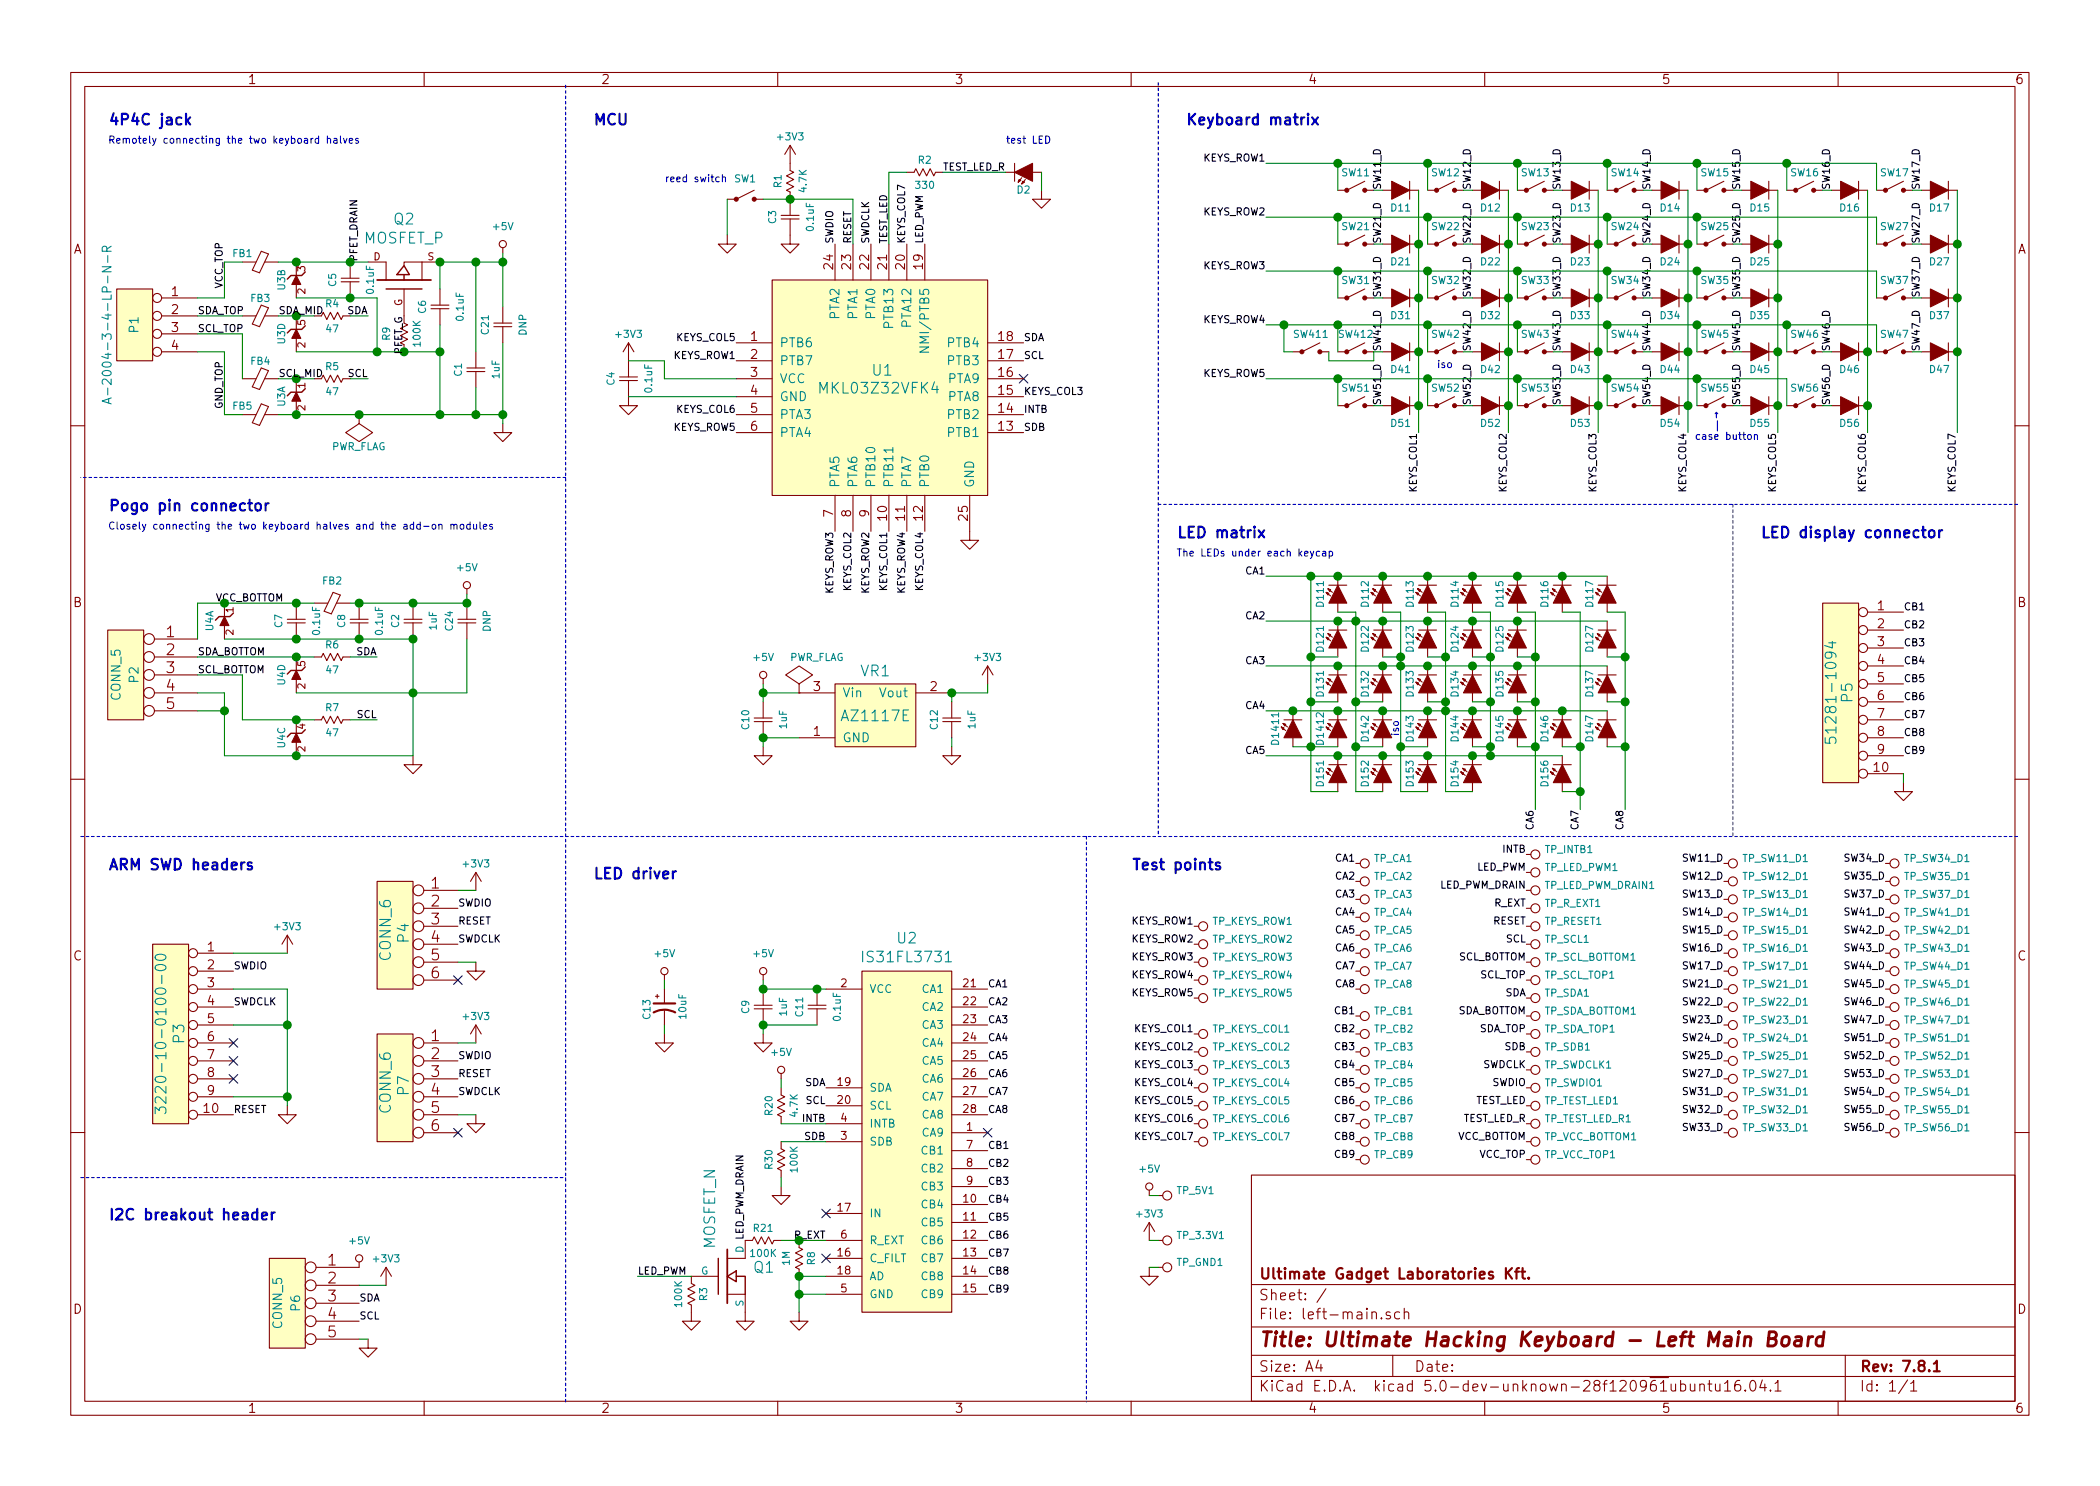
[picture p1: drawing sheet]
<svg xmlns="http://www.w3.org/2000/svg" width="297mm" height="210mm" viewBox="0 0 297 210" stroke-linecap="round" stroke-linejoin="round" font-family="sans-serif">
<defs><g id="words">
<text font-size="2.8" fill="#840000" x="178" y="190.5">Title: Ultimate Hacking Keyboard - Left Main Board</text>
<g font-size="2.1" fill="#0000c2">
<text x="15.2" y="17.7">4P4C jack</text>
<text x="83.8" y="17.7">MCU</text>
<text x="167.6" y="17.7">Keyboard matrix</text>
<text x="15.2" y="72.3">Pogo pin connector</text>
<text x="166.4" y="76.1">LED matrix</text>
<text x="248.9" y="76.1">LED display connector</text>
<text x="15.2" y="123.1">ARM SWD headers</text>
<text x="83.8" y="124.4">LED driver</text>
<text x="160" y="123.1">Test points</text>
<text x="15.2" y="172.6">I2C breakout header</text>
</g>
<g font-size="2.1" fill="#008484">
<text x="51.4" y="34.5">MOSFET_P</text>
<text x="55.8" y="31.8">Q2</text>
<text x="123.4" y="53.2">U1</text>
<text x="116.3" y="55.7">MKL03Z32VFK4</text>
<text x="121.8" y="95.7">VR1</text>
<text x="262.1" y="99.3" transform="rotate(-90 262.1 99.3)">P5</text>
<text x="119.4" y="102.1">AZ1117E</text>
<text x="259.8" y="103.7" transform="rotate(-90 259.8 103.7)">51281-1094</text>
<text x="55.3" y="135.9" transform="rotate(-90 55.3 135.9)">CONN_6</text>
<text x="57.8" y="133.3" transform="rotate(-90 57.8 133.3)">P4</text>
<text x="122.5" y="136.2">IS31FL3731</text>
<text x="126.9" y="133.5">U2</text>
<text x="26.1" y="147.6" transform="rotate(-90 26.1 147.6)">P3</text>
<text x="23.5" y="154.4" transform="rotate(-90 23.5 154.4)">3220-10-0100-00</text>
<text x="57.8" y="154.9" transform="rotate(-90 57.8 154.9)">P7</text>
<text x="55.3" y="157.5" transform="rotate(-90 55.3 157.5)">CONN_6</text>
<text x="101.2" y="176.8" transform="rotate(-90 101.2 176.8)">MOSFET_N</text>
<text x="106.7" y="180.1">Q1</text>
</g>
<g font-size="2.1" fill="#840000">
<text x="23.5" y="90.2">1</text>
<text x="23.5" y="92.7">2</text>
<text x="23.5" y="95.2">3</text>
<text x="23.5" y="97.8">4</text>
<text x="23.5" y="100.3">5</text>
<text x="61" y="125.7">1</text>
<text x="61" y="128.3">2</text>
<text x="61" y="130.8">3</text>
<text x="61" y="133.3">4</text>
<text x="61" y="135.9">5</text>
<text x="61" y="138.4">6</text>
<text x="61" y="147.3">1</text>
<text x="61" y="149.9">2</text>
<text x="61" y="152.4">3</text>
<text x="61" y="154.9">4</text>
<text x="61" y="157.5">5</text>
<text x="61" y="160">6</text>
<text x="46.4" y="179.1">1</text>
<text x="46.4" y="181.6">2</text>
<text x="46.4" y="184.1">3</text>
<text x="178" y="184">Sheet: /</text>
<text x="178" y="181">Ultimate Gadget Laboratories Kft.</text>
<text x="46.4" y="186.7">4</text>
<text x="46.4" y="189.2">5</text>
<text x="178" y="186.7">File: left-main.sch</text>
<text x="178" y="196.9">KiCad E.D.A. kicad 5.0-dev-unknown-28f120961ubuntu16.04.1</text>
<text x="178" y="194.1">Size: A4</text>
<text x="200" y="194.1">Date:</text>
<text x="263" y="194.1">Rev: 7.8.1</text>
<text x="263" y="196.9">Id: 1/1</text>
</g>
<g font-size="1.8" fill="#840000">
<text x="35" y="11.9">1</text>
<text x="85" y="11.9">2</text>
<text x="135" y="11.9">3</text>
<text x="185" y="11.9">4</text>
<text x="235" y="11.9">5</text>
<text x="285" y="11.9">6</text>
<text x="10.4" y="35.9">A</text>
<text x="285.4" y="35.9">A</text>
<text x="24.3" y="41.9">1</text>
<text x="117.9" y="38" transform="rotate(-90 117.9 38)">24</text>
<text x="120.4" y="38" transform="rotate(-90 120.4 38)">23</text>
<text x="122.9" y="38" transform="rotate(-90 122.9 38)">22</text>
<text x="125.5" y="38" transform="rotate(-90 125.5 38)">21</text>
<text x="128" y="38" transform="rotate(-90 128 38)">20</text>
<text x="130.6" y="38" transform="rotate(-90 130.6 38)">19</text>
<text x="24.3" y="44.4">2</text>
<text x="24.3" y="47">3</text>
<text x="24.3" y="49.5">4</text>
<text x="106.2" y="48.3">1</text>
<text x="106.2" y="50.8">2</text>
<text x="106.2" y="53.3">3</text>
<text x="141.3" y="53.3">16</text>
<text x="141.3" y="50.8">17</text>
<text x="141.3" y="48.3">18</text>
<text x="106.2" y="55.9">4</text>
<text x="106.2" y="58.4">5</text>
<text x="141.3" y="58.4">14</text>
<text x="141.3" y="55.9">15</text>
<text x="106.2" y="61">6</text>
<text x="141.3" y="61">13</text>
<text x="117.9" y="73.1" transform="rotate(-90 117.9 73.1)">7</text>
<text x="120.4" y="73.1" transform="rotate(-90 120.4 73.1)">8</text>
<text x="122.9" y="73.1" transform="rotate(-90 122.9 73.1)">9</text>
<text x="125.5" y="73.6" transform="rotate(-90 125.5 73.6)">10</text>
<text x="128" y="73.6" transform="rotate(-90 128 73.6)">11</text>
<text x="130.6" y="73.6" transform="rotate(-90 130.6 73.6)">12</text>
<text x="136.9" y="73.6" transform="rotate(-90 136.9 73.6)">25</text>
<text x="10.4" y="85.9">B</text>
<text x="265.6" y="86.4">1</text>
<text x="265.6" y="88.9">2</text>
<text x="285.4" y="85.9">B</text>
<text x="265.6" y="91.4">3</text>
<text x="265.6" y="94">4</text>
<text x="115.1" y="97.8">3</text>
<text x="131.6" y="97.8">2</text>
<text x="265.6" y="96.5">5</text>
<text x="265.6" y="99.1">6</text>
<text x="265.6" y="101.6">7</text>
<text x="115.1" y="104.1">1</text>
<text x="265.6" y="104.1">8</text>
<text x="265.6" y="106.7">9</text>
<text x="265.1" y="109.2">10</text>
<text x="10.4" y="135.9">C</text>
<text x="29.4" y="134.6">1</text>
<text x="29.4" y="137.2">2</text>
<text x="285.4" y="135.9">C</text>
<text x="29.4" y="139.7">3</text>
<text x="29.4" y="142.2">4</text>
<text x="29.4" y="144.8">5</text>
<text x="29.4" y="147.3">6</text>
<text x="29.4" y="149.9">7</text>
<text x="29.4" y="152.4">8</text>
<text x="29.4" y="154.9">9</text>
<text x="28.9" y="157.5">10</text>
<text x="10.4" y="185.9">D</text>
<text x="285.4" y="185.9">D</text>
<text x="35" y="199.9">1</text>
<text x="85" y="199.9">2</text>
<text x="135" y="199.9">3</text>
<text x="185" y="199.9">4</text>
<text x="235" y="199.9">5</text>
<text x="285" y="199.9">6</text>
</g>
<g font-size="1.8" fill="#008484">
<text x="19.6" y="47" transform="rotate(-90 19.6 47)">P1</text>
<text x="118.7" y="45.2" transform="rotate(-90 118.7 45.2)">PTA2</text>
<text x="121.3" y="45.2" transform="rotate(-90 121.3 45.2)">PTA1</text>
<text x="123.8" y="45.2" transform="rotate(-90 123.8 45.2)">PTA0</text>
<text x="126.4" y="46.1" transform="rotate(-90 126.4 46.1)">PTB13</text>
<text x="128.9" y="46.1" transform="rotate(-90 128.9 46.1)">PTA12</text>
<text x="15.8" y="53.7" transform="rotate(-90 15.8 53.7)">A-2004-3-4-LP-N-R</text>
<text x="110.2" y="49.1">PTB6</text>
<text x="110.2" y="51.7">PTB7</text>
<text x="131.4" y="48.9" transform="rotate(-90 131.4 48.9)">NMI/PTB5</text>
<text x="134.2" y="51.7">PTB3</text>
<text x="134.2" y="49.1">PTB4</text>
<text x="110.2" y="54.2">VCC</text>
<text x="110.2" y="56.8">GND</text>
<text x="110.2" y="59.3">PTA3</text>
<text x="134.2" y="59.3">PTB2</text>
<text x="134.2" y="56.8">PTA8</text>
<text x="134.2" y="54.2">PTA9</text>
<text x="110.2" y="61.8">PTA4</text>
<text x="134.2" y="61.8">PTB1</text>
<text x="118.7" y="69.1" transform="rotate(-90 118.7 69.1)">PTA5</text>
<text x="121.3" y="69.1" transform="rotate(-90 121.3 69.1)">PTA6</text>
<text x="123.8" y="69.1" transform="rotate(-90 123.8 69.1)">PTB10</text>
<text x="126.4" y="69.1" transform="rotate(-90 126.4 69.1)">PTB11</text>
<text x="128.9" y="69.1" transform="rotate(-90 128.9 69.1)">PTA7</text>
<text x="131.4" y="69.1" transform="rotate(-90 131.4 69.1)">PTB0</text>
<text x="137.8" y="69.1" transform="rotate(-90 137.8 69.1)">GND</text>
<text x="17.1" y="99.1" transform="rotate(-90 17.1 99.1)">CONN_5</text>
<text x="19.6" y="96.6" transform="rotate(-90 19.6 96.6)">P2</text>
<text x="119.1" y="98.7">Vin</text>
<text x="124.6" y="98.7">Vout</text>
<text x="119.1" y="105">GND</text>
<text x="42.5" y="185.5" transform="rotate(-90 42.5 185.5)">P6</text>
<text x="39.9" y="188" transform="rotate(-90 39.9 188)">CONN_5</text>
</g>
<g font-size="1.6" fill="#840000">
<text x="118.9" y="139.7">2</text>
<text x="136.3" y="139.7">21</text>
<text x="136.3" y="142.2">22</text>
<text x="136.3" y="144.8">23</text>
<text x="136.3" y="147.3">24</text>
<text x="136.3" y="149.9">25</text>
<text x="118.5" y="153.7">19</text>
<text x="136.3" y="152.4">26</text>
<text x="136.3" y="154.9">27</text>
<text x="118.5" y="156.2">20</text>
<text x="118.9" y="161.3">3</text>
<text x="118.9" y="158.7">4</text>
<text x="136.3" y="157.5">28</text>
<text x="136.7" y="160">1</text>
<text x="136.7" y="162.6">7</text>
<text x="136.7" y="165.1">8</text>
<text x="136.7" y="167.6">9</text>
<text x="118.5" y="171.4">17</text>
<text x="136.3" y="170.2">10</text>
<text x="136.3" y="172.7">11</text>
<text x="118.5" y="177.8">16</text>
<text x="118.9" y="175.3">6</text>
<text x="136.3" y="175.3">12</text>
<text x="136.3" y="177.8">13</text>
<text x="118.5" y="180.3">18</text>
<text x="118.9" y="182.9">5</text>
<text x="136.3" y="180.3">14</text>
<text x="136.3" y="182.9">15</text>
</g>
<g font-size="1.6" fill="#008484">
<text x="122.9" y="140.5">VCC</text>
<text x="130.5" y="140.5">CA1</text>
<text x="130.5" y="143">CA2</text>
<text x="130.5" y="145.6">CA3</text>
<text x="130.5" y="148.1">CA4</text>
<text x="122.9" y="154.5">SDA</text>
<text x="130.5" y="150.7">CA5</text>
<text x="130.5" y="153.2">CA6</text>
<text x="130.5" y="155.7">CA7</text>
<text x="122.9" y="159.6">INTB</text>
<text x="122.9" y="157">SCL</text>
<text x="130.5" y="160.8">CA9</text>
<text x="130.5" y="158.3">CA8</text>
<text x="122.9" y="162.1">SDB</text>
<text x="130.5" y="163.4">CB1</text>
<text x="130.5" y="165.9">CB2</text>
<text x="122.9" y="172.3">IN</text>
<text x="130.5" y="168.4">CB3</text>
<text x="130.5" y="171">CB4</text>
<text x="130.5" y="173.5">CB5</text>
<text x="122.9" y="176.1">R_EXT</text>
<text x="122.9" y="178.6">C_FILT</text>
<text x="130.5" y="176.1">CB6</text>
<text x="130.5" y="178.6">CB7</text>
<text x="122.9" y="183.7">GND</text>
<text x="122.9" y="181.1">AD</text>
<text x="130.5" y="181.1">CB8</text>
<text x="130.5" y="183.7">CB9</text>
</g>
<g font-size="1.4" fill="#0000c2">
<text x="15.2" y="20.3">Remotely connecting the two keyboard halves</text>
<text x="142.2" y="20.3">test LED</text>
<text x="94" y="25.8">reed switch</text>
<text x="203.2" y="52.1">iso</text>
<text x="241" y="62.2">case button</text>
<text x="245.8" y="60.7">|</text>
<text x="15.2" y="74.9">Closely connecting the two keyboard halves and the add-on modules</text>
<text x="166.4" y="78.7">The LEDs under each keycap</text>
<text x="197.9" y="103.9" transform="rotate(-90 197.9 103.9)">iso</text>
</g>
<g font-size="1.4" fill="#008484">
<text x="110.1" y="19.9">+3V3</text>
<text x="129.9" y="23.2">R2</text>
<text x="103.9" y="25.8">SW1</text>
<text x="110.5" y="26.5" transform="rotate(-90 110.5 26.5)">R1</text>
<text x="114.1" y="27.1" transform="rotate(-90 114.1 27.1)">4.7K</text>
<text x="129.6" y="26.7">330</text>
<text x="143.9" y="27.4">D2</text>
<text x="189.8" y="24.9">SW11</text>
<text x="196.8" y="29.9">D11</text>
<text x="202.5" y="24.9">SW12</text>
<text x="209.5" y="29.9">D12</text>
<text x="215.2" y="24.9">SW13</text>
<text x="222.2" y="29.9">D13</text>
<text x="227.9" y="24.9">SW14</text>
<text x="234.9" y="29.9">D14</text>
<text x="240.6" y="24.9">SW15</text>
<text x="247.6" y="29.9">D15</text>
<text x="253.3" y="24.9">SW16</text>
<text x="260.3" y="29.9">D16</text>
<text x="266" y="24.9">SW17</text>
<text x="273" y="29.9">D17</text>
<text x="69.8" y="32.6">+5V</text>
<text x="109.8" y="31.6" transform="rotate(-90 109.8 31.6)">C3</text>
<text x="115.1" y="32.6" transform="rotate(-90 115.1 32.6)">0.1uF</text>
<text x="189.8" y="32.6">SW21</text>
<text x="202.5" y="32.6">SW22</text>
<text x="215.2" y="32.6">SW23</text>
<text x="227.9" y="32.6">SW24</text>
<text x="240.6" y="32.6">SW25</text>
<text x="266" y="32.6">SW27</text>
<text x="33" y="36.4">FB1</text>
<text x="40.3" y="41" transform="rotate(-90 40.3 41)">U3B</text>
<text x="47.5" y="40.5" transform="rotate(-90 47.5 40.5)">C5</text>
<text x="52.9" y="41.5" transform="rotate(-90 52.9 41.5)">0.1uF</text>
<text x="189.8" y="40.2">SW31</text>
<text x="196.8" y="37.5">D21</text>
<text x="202.5" y="40.2">SW32</text>
<text x="209.5" y="37.5">D22</text>
<text x="215.2" y="40.2">SW33</text>
<text x="222.2" y="37.5">D23</text>
<text x="227.9" y="40.2">SW34</text>
<text x="234.9" y="37.5">D24</text>
<text x="240.6" y="40.2">SW35</text>
<text x="247.6" y="37.5">D25</text>
<text x="266" y="40.2">SW37</text>
<text x="273" y="37.5">D27</text>
<text x="35.5" y="42.7">FB3</text>
<text x="46.1" y="43.5">R4</text>
<text x="46.2" y="47">47</text>
<text x="60.2" y="44.3" transform="rotate(-90 60.2 44.3)">C6</text>
<text x="65.6" y="45.3" transform="rotate(-90 65.6 45.3)">0.1uF</text>
<text x="69.1" y="47.3" transform="rotate(-90 69.1 47.3)">C21</text>
<text x="74.5" y="47.5" transform="rotate(-90 74.5 47.5)">DNP</text>
<text x="87.2" y="47.8">+3V3</text>
<text x="183.1" y="47.8">SW411</text>
<text x="189.5" y="47.8">SW412</text>
<text x="196.8" y="45.2">D31</text>
<text x="202.5" y="47.8">SW42</text>
<text x="209.5" y="45.2">D32</text>
<text x="215.2" y="47.8">SW43</text>
<text x="222.2" y="45.2">D33</text>
<text x="227.9" y="47.8">SW44</text>
<text x="234.9" y="45.2">D34</text>
<text x="240.6" y="47.8">SW45</text>
<text x="247.6" y="45.2">D35</text>
<text x="253.3" y="47.8">SW46</text>
<text x="266" y="47.8">SW47</text>
<text x="273" y="45.2">D37</text>
<text x="35.5" y="51.6">FB4</text>
<text x="40.3" y="48.6" transform="rotate(-90 40.3 48.6)">U3D</text>
<text x="46.1" y="52.4">R5</text>
<text x="55.2" y="48.1" transform="rotate(-90 55.2 48.1)">R9</text>
<text x="59.5" y="48.9" transform="rotate(-90 59.5 48.9)">100K</text>
<text x="65.3" y="53.2" transform="rotate(-90 65.3 53.2)">C1</text>
<text x="70.7" y="53.5" transform="rotate(-90 70.7 53.5)">1uF</text>
<text x="196.8" y="52.8">D41</text>
<text x="209.5" y="52.8">D42</text>
<text x="222.2" y="52.8">D43</text>
<text x="234.9" y="52.8">D44</text>
<text x="247.6" y="52.8">D45</text>
<text x="260.3" y="52.8">D46</text>
<text x="273" y="52.8">D47</text>
<text x="33" y="58">FB5</text>
<text x="40.3" y="57.5" transform="rotate(-90 40.3 57.5)">U3A</text>
<text x="46.2" y="55.9">47</text>
<text x="86.9" y="54.5" transform="rotate(-90 86.9 54.5)">C4</text>
<text x="92.3" y="55.4" transform="rotate(-90 92.3 55.4)">0.1uF</text>
<text x="189.8" y="55.4">SW51</text>
<text x="202.5" y="55.4">SW52</text>
<text x="215.2" y="55.4">SW53</text>
<text x="227.9" y="55.4">SW54</text>
<text x="240.6" y="55.4">SW55</text>
<text x="253.3" y="55.4">SW56</text>
<text x="46.8" y="63.7">PWR_FLAG</text>
<text x="196.8" y="60.4">D51</text>
<text x="209.5" y="60.4">D52</text>
<text x="222.2" y="60.4">D53</text>
<text x="234.9" y="60.4">D54</text>
<text x="247.6" y="60.4">D55</text>
<text x="260.3" y="60.4">D56</text>
<text x="45.7" y="82.7">FB2</text>
<text x="64.8" y="80.8">+5V</text>
<text x="30.2" y="89.3" transform="rotate(-90 30.2 89.3)">U4A</text>
<text x="39.9" y="88.8" transform="rotate(-90 39.9 88.8)">C7</text>
<text x="45.3" y="89.7" transform="rotate(-90 45.3 89.7)">0.1uF</text>
<text x="48.8" y="88.8" transform="rotate(-90 48.8 88.8)">C8</text>
<text x="54.2" y="89.7" transform="rotate(-90 54.2 89.7)">0.1uF</text>
<text x="56.4" y="88.8" transform="rotate(-90 56.4 88.8)">C2</text>
<text x="61.8" y="89.1" transform="rotate(-90 61.8 89.1)">1uF</text>
<text x="64.1" y="89.2" transform="rotate(-90 64.1 89.2)">C24</text>
<text x="69.4" y="89.4" transform="rotate(-90 69.4 89.4)">DNP</text>
<text x="187.2" y="85.7" transform="rotate(-90 187.2 85.7)">D111</text>
<text x="193.6" y="85.7" transform="rotate(-90 193.6 85.7)">D112</text>
<text x="199.9" y="85.7" transform="rotate(-90 199.9 85.7)">D113</text>
<text x="206.3" y="85.7" transform="rotate(-90 206.3 85.7)">D114</text>
<text x="212.6" y="85.7" transform="rotate(-90 212.6 85.7)">D115</text>
<text x="219" y="85.7" transform="rotate(-90 219 85.7)">D116</text>
<text x="225.3" y="85.7" transform="rotate(-90 225.3 85.7)">D117</text>
<text x="46.1" y="91.7">R6</text>
<text x="46.2" y="95.3">47</text>
<text x="106.7" y="93.5">+5V</text>
<text x="111.6" y="93.5">PWR_FLAG</text>
<text x="138" y="93.5">+3V3</text>
<text x="187.2" y="92.1" transform="rotate(-90 187.2 92.1)">D121</text>
<text x="193.6" y="92.1" transform="rotate(-90 193.6 92.1)">D122</text>
<text x="199.9" y="92.1" transform="rotate(-90 199.9 92.1)">D123</text>
<text x="206.3" y="92.1" transform="rotate(-90 206.3 92.1)">D124</text>
<text x="212.6" y="92.1" transform="rotate(-90 212.6 92.1)">D125</text>
<text x="225.3" y="92.1" transform="rotate(-90 225.3 92.1)">D127</text>
<text x="40.3" y="96.9" transform="rotate(-90 40.3 96.9)">U4D</text>
<text x="46.1" y="100.6">R7</text>
<text x="187.2" y="98.4" transform="rotate(-90 187.2 98.4)">D131</text>
<text x="193.6" y="98.4" transform="rotate(-90 193.6 98.4)">D132</text>
<text x="199.9" y="98.4" transform="rotate(-90 199.9 98.4)">D133</text>
<text x="206.3" y="98.4" transform="rotate(-90 206.3 98.4)">D134</text>
<text x="212.6" y="98.4" transform="rotate(-90 212.6 98.4)">D135</text>
<text x="225.3" y="98.4" transform="rotate(-90 225.3 98.4)">D137</text>
<text x="40.3" y="105.8" transform="rotate(-90 40.3 105.8)">U4C</text>
<text x="46.2" y="104.2">47</text>
<text x="106" y="103.1" transform="rotate(-90 106 103.1)">C10</text>
<text x="111.3" y="103.1" transform="rotate(-90 111.3 103.1)">1uF</text>
<text x="132.6" y="103.1" transform="rotate(-90 132.6 103.1)">C12</text>
<text x="138" y="103.1" transform="rotate(-90 138 103.1)">1uF</text>
<text x="180.9" y="105.2" transform="rotate(-90 180.9 105.2)">D1411</text>
<text x="187.2" y="105.2" transform="rotate(-90 187.2 105.2)">D1412</text>
<text x="193.6" y="104.8" transform="rotate(-90 193.6 104.8)">D142</text>
<text x="199.9" y="104.8" transform="rotate(-90 199.9 104.8)">D143</text>
<text x="206.3" y="104.8" transform="rotate(-90 206.3 104.8)">D144</text>
<text x="212.6" y="104.8" transform="rotate(-90 212.6 104.8)">D145</text>
<text x="219" y="104.8" transform="rotate(-90 219 104.8)">D146</text>
<text x="225.3" y="104.8" transform="rotate(-90 225.3 104.8)">D147</text>
<text x="187.2" y="111.1" transform="rotate(-90 187.2 111.1)">D151</text>
<text x="193.6" y="111.1" transform="rotate(-90 193.6 111.1)">D152</text>
<text x="199.9" y="111.1" transform="rotate(-90 199.9 111.1)">D153</text>
<text x="206.3" y="111.1" transform="rotate(-90 206.3 111.1)">D154</text>
<text x="219" y="111.1" transform="rotate(-90 219 111.1)">D156</text>
<text x="65.6" y="122.7">+3V3</text>
<text x="194.4" y="122">TP_CA1</text>
<text x="194.4" y="124.5">TP_CA2</text>
<text x="218.5" y="125.8">TP_LED_PWM_DRAIN1</text>
<text x="218.5" y="123.2">TP_LED_PWM1</text>
<text x="218.6" y="120.7">TP_INTB1</text>
<text x="246.6" y="122">TP_SW11_D1</text>
<text x="246.6" y="124.5">TP_SW12_D1</text>
<text x="269.5" y="122">TP_SW34_D1</text>
<text x="269.5" y="124.5">TP_SW35_D1</text>
<text x="39" y="131.6">+3V3</text>
<text x="171.4" y="130.9">TP_KEYS_ROW1</text>
<text x="194.4" y="127">TP_CA3</text>
<text x="194.4" y="129.6">TP_CA4</text>
<text x="218.5" y="130.9">TP_RESET1</text>
<text x="218.5" y="128.3">TP_R_EXT1</text>
<text x="246.6" y="127">TP_SW13_D1</text>
<text x="246.6" y="129.6">TP_SW14_D1</text>
<text x="269.5" y="127">TP_SW37_D1</text>
<text x="269.5" y="129.6">TP_SW41_D1</text>
<text x="92.7" y="135.4">+5V</text>
<text x="106.7" y="135.4">+5V</text>
<text x="171.4" y="133.4">TP_KEYS_ROW2</text>
<text x="171.4" y="135.9">TP_KEYS_ROW3</text>
<text x="194.4" y="132.1">TP_CA5</text>
<text x="194.4" y="134.7">TP_CA6</text>
<text x="194.4" y="137.2">TP_CA7</text>
<text x="218.4" y="135.9">TP_SCL_BOTTOM1</text>
<text x="218.6" y="133.4">TP_SCL1</text>
<text x="246.6" y="132.1">TP_SW15_D1</text>
<text x="246.6" y="134.7">TP_SW16_D1</text>
<text x="246.6" y="137.2">TP_SW17_D1</text>
<text x="269.5" y="132.1">TP_SW42_D1</text>
<text x="269.5" y="134.7">TP_SW43_D1</text>
<text x="269.5" y="137.2">TP_SW44_D1</text>
<text x="106" y="143.4" transform="rotate(-90 106 143.4)">C9</text>
<text x="111.3" y="143.7" transform="rotate(-90 111.3 143.7)">1uF</text>
<text x="113.6" y="143.8" transform="rotate(-90 113.6 143.8)">C11</text>
<text x="171.4" y="138.5">TP_KEYS_ROW4</text>
<text x="171.4" y="141">TP_KEYS_ROW5</text>
<text x="194.4" y="139.7">TP_CA8</text>
<text x="194.4" y="143.6">TP_CB1</text>
<text x="218.4" y="143.6">TP_SDA_BOTTOM1</text>
<text x="218.5" y="141">TP_SDA1</text>
<text x="218.5" y="138.5">TP_SCL_TOP1</text>
<text x="246.6" y="139.7">TP_SW21_D1</text>
<text x="246.6" y="142.3">TP_SW22_D1</text>
<text x="269.5" y="139.7">TP_SW45_D1</text>
<text x="269.5" y="142.3">TP_SW46_D1</text>
<text x="65.6" y="144.3">+3V3</text>
<text x="92" y="144.1" transform="rotate(-90 92 144.1)">C13</text>
<text x="97.1" y="144.1" transform="rotate(-90 97.1 144.1)">10uF</text>
<text x="109.2" y="149.4">+5V</text>
<text x="118.9" y="144.3" transform="rotate(-90 118.9 144.3)">0.1uF</text>
<text x="171.5" y="146.1">TP_KEYS_COL1</text>
<text x="171.5" y="148.6">TP_KEYS_COL2</text>
<text x="194.4" y="146.1">TP_CB2</text>
<text x="194.4" y="148.6">TP_CB3</text>
<text x="218.5" y="146.1">TP_SDA_TOP1</text>
<text x="218.6" y="148.6">TP_SDB1</text>
<text x="246.6" y="144.8">TP_SW23_D1</text>
<text x="246.6" y="147.4">TP_SW24_D1</text>
<text x="246.6" y="149.9">TP_SW25_D1</text>
<text x="269.5" y="144.8">TP_SW47_D1</text>
<text x="269.5" y="147.4">TP_SW51_D1</text>
<text x="269.5" y="149.9">TP_SW52_D1</text>
<text x="171.5" y="151.2">TP_KEYS_COL3</text>
<text x="171.5" y="153.7">TP_KEYS_COL4</text>
<text x="194.4" y="151.2">TP_CB4</text>
<text x="194.4" y="153.7">TP_CB5</text>
<text x="218.5" y="151.2">TP_SWDCLK1</text>
<text x="218.5" y="153.7">TP_SWDIO1</text>
<text x="246.6" y="152.4">TP_SW27_D1</text>
<text x="246.6" y="155">TP_SW31_D1</text>
<text x="269.5" y="152.4">TP_SW53_D1</text>
<text x="269.5" y="155">TP_SW54_D1</text>
<text x="109.3" y="157.8" transform="rotate(-90 109.3 157.8)">R20</text>
<text x="112.8" y="157.9" transform="rotate(-90 112.8 157.9)">4.7K</text>
<text x="171.5" y="156.3">TP_KEYS_COL5</text>
<text x="171.5" y="158.8">TP_KEYS_COL6</text>
<text x="171.5" y="161.3">TP_KEYS_COL7</text>
<text x="194.4" y="156.3">TP_CB6</text>
<text x="194.4" y="158.8">TP_CB7</text>
<text x="194.4" y="161.3">TP_CB8</text>
<text x="218.4" y="161.3">TP_VCC_BOTTOM1</text>
<text x="218.4" y="156.3">TP_TEST_LED1</text>
<text x="218.5" y="158.8">TP_TEST_LED_R1</text>
<text x="246.6" y="157.5">TP_SW32_D1</text>
<text x="246.6" y="160.1">TP_SW33_D1</text>
<text x="269.5" y="157.5">TP_SW55_D1</text>
<text x="269.5" y="160.1">TP_SW56_D1</text>
<text x="109.3" y="165.4" transform="rotate(-90 109.3 165.4)">R30</text>
<text x="112.8" y="165.8" transform="rotate(-90 112.8 165.8)">100K</text>
<text x="161.3" y="165.9">+5V</text>
<text x="194.4" y="163.9">TP_CB9</text>
<text x="218.5" y="163.9">TP_VCC_TOP1</text>
<text x="160.9" y="172.3">+3V3</text>
<text x="166.6" y="169">TP_5V1</text>
<text x="49.5" y="176.1">+5V</text>
<text x="52.9" y="178.6">+3V3</text>
<text x="106.3" y="177.8">100K</text>
<text x="106.7" y="174.3">R21</text>
<text x="111.7" y="179" transform="rotate(-90 111.7 179)">1M</text>
<text x="115.3" y="178.9" transform="rotate(-90 115.3 178.9)">R8</text>
<text x="166.5" y="179.1">TP_GND1</text>
<text x="166.7" y="175.3">TP_3.3V1</text>
<text x="96.5" y="184.8" transform="rotate(-90 96.5 184.8)">100K</text>
<text x="99.2" y="180.3">G</text>
<text x="100" y="184" transform="rotate(-90 100 184)">R3</text>
<text x="105.2" y="184.9" transform="rotate(-90 105.2 184.9)">S</text>
</g>
<g font-size="1.4">
<text x="170.2" y="22.9">KEYS_ROW1</text>
<text x="133.2" y="24.1">TEST_LED_R</text>
<text x="117.9" y="34.5" transform="rotate(-90 117.9 34.5)">SWDIO</text>
<text x="120.4" y="34.5" transform="rotate(-90 120.4 34.5)">RESET</text>
<text x="122.9" y="34.5" transform="rotate(-90 122.9 34.5)">SWDCLK</text>
<text x="125.5" y="34.5" transform="rotate(-90 125.5 34.5)">TEST_LED</text>
<text x="128" y="34.5" transform="rotate(-90 128 34.5)">KEYS_COL7</text>
<text x="130.6" y="34.5" transform="rotate(-90 130.6 34.5)">LED_PWM</text>
<text x="170.2" y="30.5">KEYS_ROW2</text>
<text x="31.5" y="40.9" transform="rotate(-90 31.5 40.9)">VCC_TOP</text>
<text x="50.5" y="37.1" transform="rotate(-90 50.5 37.1)">PFET_DRAIN</text>
<text x="170.2" y="38.1">KEYS_ROW3</text>
<text x="27.9" y="47">SCL_TOP</text>
<text x="27.9" y="44.4">SDA_TOP</text>
<text x="39.4" y="44.4">SDA_MID</text>
<text x="49.1" y="44.4">SDA</text>
<text x="170.2" y="45.7">KEYS_ROW4</text>
<text x="39.4" y="53.3">SCL_MID</text>
<text x="49.3" y="53.3">SCL</text>
<text x="56.9" y="50.2" transform="rotate(-90 56.9 50.2)">PFET_G</text>
<text x="95.2" y="50.8">KEYS_ROW1</text>
<text x="95.7" y="48.3">KEYS_COL5</text>
<text x="144.8" y="50.8">SCL</text>
<text x="144.8" y="48.3">SDA</text>
<text x="170.2" y="53.3">KEYS_ROW5</text>
<text x="31.5" y="57.9" transform="rotate(-90 31.5 57.9)">GND_TOP</text>
<text x="95.7" y="58.4">KEYS_COL6</text>
<text x="144.8" y="55.9">KEYS_COL3</text>
<text x="144.8" y="58.4">INTB</text>
<text x="95.2" y="61">KEYS_ROW5</text>
<text x="144.8" y="61">SDB</text>
<text x="200.4" y="69.6" transform="rotate(-90 200.4 69.6)">KEYS_COL1</text>
<text x="213.1" y="69.6" transform="rotate(-90 213.1 69.6)">KEYS_COL2</text>
<text x="225.8" y="69.6" transform="rotate(-90 225.8 69.6)">KEYS_COL3</text>
<text x="238.5" y="69.6" transform="rotate(-90 238.5 69.6)">KEYS_COL4</text>
<text x="251.2" y="69.6" transform="rotate(-90 251.2 69.6)">KEYS_COL5</text>
<text x="263.9" y="69.6" transform="rotate(-90 263.9 69.6)">KEYS_COL6</text>
<text x="276.6" y="69.6" transform="rotate(-90 276.6 69.6)">KEYS_COL7</text>
<text x="120.4" y="83.6" transform="rotate(-90 120.4 83.6)">KEYS_COL2</text>
<text x="125.5" y="83.6" transform="rotate(-90 125.5 83.6)">KEYS_COL1</text>
<text x="130.6" y="83.6" transform="rotate(-90 130.6 83.6)">KEYS_COL4</text>
<text x="176.3" y="81.3">CA1</text>
<text x="30.5" y="85.1">VCC_BOTTOM</text>
<text x="117.9" y="84.1" transform="rotate(-90 117.9 84.1)">KEYS_ROW3</text>
<text x="122.9" y="84.1" transform="rotate(-90 122.9 84.1)">KEYS_ROW2</text>
<text x="128" y="84.1" transform="rotate(-90 128 84.1)">KEYS_ROW4</text>
<text x="176.3" y="87.6">CA2</text>
<text x="269.2" y="86.4">CB1</text>
<text x="269.2" y="88.9">CB2</text>
<text x="27.9" y="95.2">SCL_BOTTOM</text>
<text x="27.9" y="92.7">SDA_BOTTOM</text>
<text x="50.3" y="92.7">SDA</text>
<text x="176.3" y="94">CA3</text>
<text x="269.2" y="94">CB4</text>
<text x="269.2" y="91.4">CB3</text>
<text x="50.5" y="101.6">SCL</text>
<text x="176.3" y="100.3">CA4</text>
<text x="269.2" y="101.6">CB7</text>
<text x="269.2" y="99.1">CB6</text>
<text x="269.2" y="96.5">CB5</text>
<text x="176.3" y="106.7">CA5</text>
<text x="269.2" y="104.1">CB8</text>
<text x="269.2" y="106.7">CB9</text>
<text x="216.9" y="117.4" transform="rotate(-90 216.9 117.4)">CA6</text>
<text x="223.3" y="117.4" transform="rotate(-90 223.3 117.4)">CA7</text>
<text x="229.6" y="117.4" transform="rotate(-90 229.6 117.4)">CA8</text>
<text x="189" y="121.9">CA1</text>
<text x="189" y="124.5">CA2</text>
<text x="203.6" y="125.7">LED_PWM_DRAIN</text>
<text x="208.8" y="123.2">LED_PWM</text>
<text x="212.6" y="120.6">INTB</text>
<text x="238.2" y="121.9">SW11_D</text>
<text x="238.2" y="124.5">SW12_D</text>
<text x="261" y="121.9">SW34_D</text>
<text x="261" y="124.5">SW35_D</text>
<text x="64.8" y="128.3">SWDIO</text>
<text x="64.8" y="130.8">RESET</text>
<text x="160" y="130.8">KEYS_ROW1</text>
<text x="189" y="127">CA3</text>
<text x="189" y="129.5">CA4</text>
<text x="211.2" y="130.8">RESET</text>
<text x="211.3" y="128.3">R_EXT</text>
<text x="238.2" y="127">SW13_D</text>
<text x="238.2" y="129.5">SW14_D</text>
<text x="261" y="127">SW37_D</text>
<text x="261" y="129.5">SW41_D</text>
<text x="33" y="137.2">SWDIO</text>
<text x="64.8" y="133.3">SWDCLK</text>
<text x="160" y="133.3">KEYS_ROW2</text>
<text x="160" y="135.9">KEYS_ROW3</text>
<text x="189" y="132.1">CA5</text>
<text x="189" y="134.6">CA6</text>
<text x="189" y="137.2">CA7</text>
<text x="206.1" y="135.9">SCL_BOTTOM</text>
<text x="213.1" y="133.3">SCL</text>
<text x="238.2" y="132.1">SW15_D</text>
<text x="238.2" y="134.6">SW16_D</text>
<text x="238.2" y="137.2">SW17_D</text>
<text x="261" y="132.1">SW42_D</text>
<text x="261" y="134.6">SW43_D</text>
<text x="261" y="137.2">SW44_D</text>
<text x="33" y="142.2">SWDCLK</text>
<text x="139.7" y="139.7">CA1</text>
<text x="139.7" y="142.2">CA2</text>
<text x="160" y="138.4">KEYS_ROW4</text>
<text x="160" y="141">KEYS_ROW5</text>
<text x="189" y="139.7">CA8</text>
<text x="189" y="143.5">CB1</text>
<text x="206" y="143.5">SDA_BOTTOM</text>
<text x="209.4" y="138.4">SCL_TOP</text>
<text x="212.9" y="141">SDA</text>
<text x="238.2" y="139.7">SW21_D</text>
<text x="238.2" y="142.2">SW22_D</text>
<text x="261" y="139.7">SW45_D</text>
<text x="261" y="142.2">SW46_D</text>
<text x="64.8" y="149.9">SWDIO</text>
<text x="139.7" y="144.8">CA3</text>
<text x="139.7" y="147.3">CA4</text>
<text x="139.7" y="149.9">CA5</text>
<text x="160.5" y="146">KEYS_COL1</text>
<text x="160.5" y="148.6">KEYS_COL2</text>
<text x="189" y="146">CB2</text>
<text x="189" y="148.6">CB3</text>
<text x="209.2" y="146">SDA_TOP</text>
<text x="212.9" y="148.6">SDB</text>
<text x="238.2" y="144.8">SW23_D</text>
<text x="238.2" y="147.3">SW24_D</text>
<text x="238.2" y="149.9">SW25_D</text>
<text x="261" y="144.8">SW47_D</text>
<text x="261" y="147.3">SW51_D</text>
<text x="261" y="149.9">SW52_D</text>
<text x="64.8" y="152.4">RESET</text>
<text x="64.8" y="154.9">SWDCLK</text>
<text x="113.8" y="153.7">SDA</text>
<text x="139.7" y="152.4">CA6</text>
<text x="139.7" y="154.9">CA7</text>
<text x="160.5" y="151.1">KEYS_COL3</text>
<text x="160.5" y="153.7">KEYS_COL4</text>
<text x="189" y="151.1">CB4</text>
<text x="189" y="153.7">CB5</text>
<text x="209.7" y="151.1">SWDCLK</text>
<text x="211.1" y="153.7">SWDIO</text>
<text x="238.2" y="152.4">SW27_D</text>
<text x="238.2" y="154.9">SW31_D</text>
<text x="261" y="152.4">SW53_D</text>
<text x="261" y="154.9">SW54_D</text>
<text x="33" y="157.5">RESET</text>
<text x="113.5" y="158.7">INTB</text>
<text x="113.8" y="161.3">SDB</text>
<text x="114" y="156.2">SCL</text>
<text x="139.7" y="157.5">CA8</text>
<text x="160.5" y="156.2">KEYS_COL5</text>
<text x="160.5" y="158.7">KEYS_COL6</text>
<text x="160.5" y="161.3">KEYS_COL7</text>
<text x="189" y="156.2">CB6</text>
<text x="189" y="158.7">CB7</text>
<text x="189" y="161.3">CB8</text>
<text x="206" y="161.3">VCC_BOTTOM</text>
<text x="206.9" y="158.7">TEST_LED_R</text>
<text x="208.7" y="156.2">TEST_LED</text>
<text x="238.2" y="157.5">SW32_D</text>
<text x="238.2" y="160">SW33_D</text>
<text x="261" y="157.5">SW55_D</text>
<text x="261" y="160">SW56_D</text>
<text x="139.7" y="162.6">CB1</text>
<text x="139.7" y="165.1">CB2</text>
<text x="139.7" y="167.6">CB3</text>
<text x="189" y="163.8">CB9</text>
<text x="209.2" y="163.8">VCC_TOP</text>
<text x="139.7" y="170.2">CB4</text>
<text x="139.7" y="172.7">CB5</text>
<text x="105.2" y="177.3" transform="rotate(-90 105.2 177.3)">D LED_PWM_DRAIN</text>
<text x="112.3" y="175.3">R_EXT</text>
<text x="139.7" y="175.3">CB6</text>
<text x="139.7" y="177.8">CB7</text>
<text x="50.8" y="184.1">SDA</text>
<text x="90.2" y="180.3">LED_PWM</text>
<text x="139.7" y="180.3">CB8</text>
<text x="139.7" y="182.9">CB9</text>
<text x="50.8" y="186.7">SCL</text>
</g>
<g font-size="1.4" fill="#008400">
<text x="195.3" y="26.9" transform="rotate(-90 195.3 26.9)">SW11_D</text>
<text x="208" y="26.9" transform="rotate(-90 208 26.9)">SW12_D</text>
<text x="220.7" y="26.9" transform="rotate(-90 220.7 26.9)">SW13_D</text>
<text x="233.4" y="26.9" transform="rotate(-90 233.4 26.9)">SW14_D</text>
<text x="246.1" y="26.9" transform="rotate(-90 246.1 26.9)">SW15_D</text>
<text x="258.8" y="26.9" transform="rotate(-90 258.8 26.9)">SW16_D</text>
<text x="271.5" y="26.9" transform="rotate(-90 271.5 26.9)">SW17_D</text>
<text x="195.3" y="34.5" transform="rotate(-90 195.3 34.5)">SW21_D</text>
<text x="208" y="34.5" transform="rotate(-90 208 34.5)">SW22_D</text>
<text x="220.7" y="34.5" transform="rotate(-90 220.7 34.5)">SW23_D</text>
<text x="233.4" y="34.5" transform="rotate(-90 233.4 34.5)">SW24_D</text>
<text x="246.1" y="34.5" transform="rotate(-90 246.1 34.5)">SW25_D</text>
<text x="271.5" y="34.5" transform="rotate(-90 271.5 34.5)">SW27_D</text>
<text x="195.3" y="42.2" transform="rotate(-90 195.3 42.2)">SW31_D</text>
<text x="208" y="42.2" transform="rotate(-90 208 42.2)">SW32_D</text>
<text x="220.7" y="42.2" transform="rotate(-90 220.7 42.2)">SW33_D</text>
<text x="233.4" y="42.2" transform="rotate(-90 233.4 42.2)">SW34_D</text>
<text x="246.1" y="42.2" transform="rotate(-90 246.1 42.2)">SW35_D</text>
<text x="271.5" y="42.2" transform="rotate(-90 271.5 42.2)">SW37_D</text>
<text x="195.3" y="49.8" transform="rotate(-90 195.3 49.8)">SW41_D</text>
<text x="208" y="49.8" transform="rotate(-90 208 49.8)">SW42_D</text>
<text x="220.7" y="49.8" transform="rotate(-90 220.7 49.8)">SW43_D</text>
<text x="233.4" y="49.8" transform="rotate(-90 233.4 49.8)">SW44_D</text>
<text x="246.1" y="49.8" transform="rotate(-90 246.1 49.8)">SW45_D</text>
<text x="258.8" y="49.8" transform="rotate(-90 258.8 49.8)">SW46_D</text>
<text x="271.5" y="49.8" transform="rotate(-90 271.5 49.8)">SW47_D</text>
<text x="195.3" y="57.4" transform="rotate(-90 195.3 57.4)">SW51_D</text>
<text x="208" y="57.4" transform="rotate(-90 208 57.4)">SW52_D</text>
<text x="220.7" y="57.4" transform="rotate(-90 220.7 57.4)">SW53_D</text>
<text x="233.4" y="57.4" transform="rotate(-90 233.4 57.4)">SW54_D</text>
<text x="246.1" y="57.4" transform="rotate(-90 246.1 57.4)">SW55_D</text>
<text x="258.8" y="57.4" transform="rotate(-90 258.8 57.4)">SW56_D</text>
</g>
<g font-size="1.4" fill="#840000">
<text x="43.2" y="41.6" transform="rotate(-90 43.2 41.6)">2</text>
<text x="43.2" y="38.4" transform="rotate(-90 43.2 38.4)">3</text>
<text x="52.8" y="36.8">D</text>
<text x="60.5" y="36.8">S</text>
<text x="43.2" y="46" transform="rotate(-90 43.2 46)">5</text>
<text x="56.9" y="43.3" transform="rotate(-90 56.9 43.3)">G</text>
<text x="43.2" y="49.2" transform="rotate(-90 43.2 49.2)">2</text>
<text x="43.2" y="58.1" transform="rotate(-90 43.2 58.1)">2</text>
<text x="43.2" y="54.9" transform="rotate(-90 43.2 54.9)">1</text>
<text x="33" y="89.8" transform="rotate(-90 33 89.8)">2</text>
<text x="33" y="86.7" transform="rotate(-90 33 86.7)">1</text>
<text x="43.2" y="94.3" transform="rotate(-90 43.2 94.3)">5</text>
<text x="43.2" y="97.5" transform="rotate(-90 43.2 97.5)">2</text>
<text x="43.2" y="106.3" transform="rotate(-90 43.2 106.3)">2</text>
<text x="43.2" y="103.2" transform="rotate(-90 43.2 103.2)">4</text>
</g>
</g></defs>
<g fill="none" stroke="#840000" stroke-width=".15">
<path d="M10 10.3h277v189.9h-277zM12 12.2h273v186.1h-273zM60 10.3v1.9M110 10.3v1.9M160 10.3v1.9M210 10.3v1.9M260 10.3v1.9M34.3 37.1h1.9M37 35.6l1 .3-1.3 2.7-1-.4zM37.5 37.1h1.9M41.9 37.1v1.9M48.3 39.9h2.5"/>
<path d="M48.3 39.4h2.5M49.5 37.1v2.3M49.5 39.9v2.3M52.1 37.1h2.5v2.5M59.7 37.1h-2.6v.5M59.7 37.1h2.5M59.7 37.1v2.5M71.1 35v.8M102.9 33.3v1.2h1.2l-1.2 1.3-1.3-1.3h1.3M106.7 26.9l-2.6 1.3h-1.2M106.7 28.2h1.2M109.2 39.6h30.5v30.5h-30.5z"/>
<path d="M110.5 31h2.5M110.5 30.5h2.5M111.8 31v3.5h1.2l-1.2 1.3-1.3-1.3h1.3M111.8 20.6v3.5l.5 .3-1 .5 1 .5-1 .5 1 .5-1 .5 .5 .3v3.3M111.8 20.6l-.8 1.2M111.8 20.6l.7 1.2M118.1 34.5v5.1M120.6 34.5v5.1M123.2 34.5v5.1M125.7 34.5v5.1M128.3 24.4h1l.2-.5 .5 1 .6-1 .5 1 .5-1 .5 1 .2-.5h1M128.3 34.5v5.1"/>
<path d="M130.8 34.5v5.1M142.2 24.4h1.3M143.5 23.1v2.5M144.5 25.1l-.5 .7 .4-.3-.3-.1-.1 .4M145 25.4l-.5 .6 .2-.4 .2 .2-.4 .2M146 24.4h1.3M147.3 26.9v1.3h1.3l-1.3 1.3-1.3-1.3h1.3M193 25.6l-2.5 1.3h-1.3M193 26.9h1.3M193 33.3l-2.5 1.2h-1.3M193 34.5h1.3M195.6 26.9h1.2"/>
<path d="M195.6 34.5h1.2M199.4 26.9h1.3M199.4 25.6v2.6M199.4 33.3v2.5M199.4 34.5h1.3M205.7 25.6l-2.5 1.3h-1.3M205.7 26.9h1.3M205.7 33.3l-2.5 1.2h-1.3M205.7 34.5h1.3M208.3 26.9h1.2M208.3 34.5h1.2M212.1 26.9h1.3"/>
<path d="M212.1 34.5h1.3M212.1 25.6v2.6M212.1 33.3v2.5M218.4 25.6l-2.5 1.3h-1.3M218.4 26.9h1.3M218.4 33.3l-2.5 1.2h-1.3M218.4 34.5h1.3M221 26.9h1.2M221 34.5h1.2M224.8 25.6v2.6M224.8 33.3v2.5M224.8 26.9h1.3"/>
<path d="M224.8 34.5h1.3M231.1 25.6l-2.5 1.3h-1.3M231.1 26.9h1.3M231.1 33.3l-2.5 1.2h-1.3M231.1 34.5h1.3M233.7 26.9h1.2M233.7 34.5h1.2M237.5 26.9h1.3M237.5 25.6v2.6M237.5 33.3v2.5M237.5 34.5h1.3M243.8 25.6l-2.5 1.3h-1.3"/>
<path d="M243.8 26.9h1.3M243.8 33.3l-2.5 1.2h-1.3M243.8 34.5h1.3M246.4 26.9h1.2M246.4 34.5h1.2M250.2 26.9h1.3M250.2 25.6v2.6M250.2 33.3v2.5M250.2 34.5h1.3M256.5 25.6l-2.5 1.3h-1.3M256.5 26.9h1.3M259.1 26.9h1.2"/>
<path d="M262.9 26.9h1.3M262.9 25.6v2.6M269.2 25.6l-2.5 1.3h-1.3M269.2 26.9h1.3M269.2 33.3l-2.5 1.2h-1.3M269.2 34.5h1.3M271.8 26.9h1.2M271.8 34.5h1.2M275.6 26.9h1.3M275.6 25.6v2.6M275.6 33.3v2.5M275.6 34.5h1.3"/>
<path d="M16.5 40.9h5.1v10.1h-5.1zM22.9 42.2h5M22.9 49.8h5M22.9 44.7h5M22.9 47.2h5M34.3 44.7h1.9M34.3 53.6h1.9M34.3 58.7h1.9M37 43.2l1 .4-1.3 2.6-1-.4zM37 52.1l1 .3-1.3 2.7-1-.4zM37 57.1l1 .4-1.3 2.7-1-.4zM37.5 44.7h1.9"/>
<path d="M37.5 53.6h1.9M37.5 58.7h1.9M41.9 40.3v1.9M41.9 44.7v1.9M41.9 47.9v1.9M41.9 53.6v1.9M41.9 56.8v1.9M45.5 44.7l.2-.5 .5 1 .5-1 .5 1 .6-1 .5 1 .2-.5h1M45.5 53.6l.2-.5 .5 1 .5-1 .5 1 .6-1 .5 1 .2-.5h1M50.8 58.7v1.2l1.9 1.3-1.9 1.3-1.9-1.3 1.9-1.3M50.8 58.7h.1M57.1 45.7l.6 .3-1.1 .5 1.1 .5-1.1 .5 1.1 .5-1.1 .5 .5 .3"/>
<path d="M57.1 40.9v3.8M61 43.7h2.5M61 43.2h2.5M62.2 40.9v2.3M62.2 43.7v2.3M66 52.6h2.6M66 52.1h2.6M67.3 49.8v2.3M67.3 52.6v2.3M69.8 46.2h2.6M69.8 45.7h2.6M71.1 59.9v1.3h1.3l-1.3 1.3-1.3-1.3h1.3"/>
<path d="M71.1 43.4v2.3M71.1 46.2v2.3M87.6 53.8h2.6M87.6 53.3h2.6M88.9 53.8v3.6h1.3l-1.3 1.3-1.3-1.3h1.3M88.9 48.5v4.8M88.9 48.5l-.8 1.3M88.9 48.5l.8 1.3M104.1 53.6h5.1M104.1 48.5h5.1M104.1 51h5.1M104.1 56.1h5.1"/>
<path d="M104.1 58.7h5.1M139.7 53.6h5.1M139.7 48.5h5.1M139.7 51h5.1M139.7 56.1h5.1M139.7 58.7h5.1M186.7 48.5l-2.6 1.3h-1.2M186.7 49.8h1.3M193 40.9l-2.5 1.3h-1.3M193 42.2h1.3M193 48.5l-2.5 1.3h-1.3M193 49.8h1.3"/>
<path d="M193 56.1l-2.5 1.3h-1.3M193 57.4h1.3M195.6 42.2h1.2M195.6 49.8h1.2M195.6 57.4h1.2M199.4 40.9v2.5M199.4 48.5v2.5M199.4 56.1v2.6M199.4 42.2h1.3M199.4 49.8h1.3M199.4 57.4h1.3M205.7 40.9l-2.5 1.3h-1.3"/>
<path d="M205.7 42.2h1.3M205.7 48.5l-2.5 1.3h-1.3M205.7 49.8h1.3M205.7 56.1l-2.5 1.3h-1.3M205.7 57.4h1.3M208.3 42.2h1.2M208.3 49.8h1.2M208.3 57.4h1.2M212.1 40.9v2.5M212.1 48.5v2.5M212.1 56.1v2.6M212.1 42.2h1.3"/>
<path d="M212.1 49.8h1.3M212.1 57.4h1.3M218.4 40.9l-2.5 1.3h-1.3M218.4 42.2h1.3M218.4 48.5l-2.5 1.3h-1.3M218.4 49.8h1.3M218.4 56.1l-2.5 1.3h-1.3M218.4 57.4h1.3M221 42.2h1.2M221 49.8h1.2M221 57.4h1.2M224.8 40.9v2.5"/>
<path d="M224.8 48.5v2.5M224.8 56.1v2.6M224.8 42.2h1.3M224.8 49.8h1.3M224.8 57.4h1.3M231.1 40.9l-2.5 1.3h-1.3M231.1 42.2h1.3M231.1 48.5l-2.5 1.3h-1.3M231.1 49.8h1.3M231.1 56.1l-2.5 1.3h-1.3M231.1 57.4h1.3M233.7 42.2h1.2"/>
<path d="M233.7 49.8h1.2M233.7 57.4h1.2M237.5 40.9v2.5M237.5 48.5v2.5M237.5 56.1v2.6M237.5 42.2h1.3M237.5 49.8h1.3M237.5 57.4h1.3M243.8 40.9l-2.5 1.3h-1.3M243.8 42.2h1.3M243.8 48.5l-2.5 1.3h-1.3M243.8 49.8h1.3"/>
<path d="M243.8 56.1l-2.5 1.3h-1.3M243.8 57.4h1.3M246.4 42.2h1.2M246.4 49.8h1.2M246.4 57.4h1.2M250.2 40.9v2.5M250.2 48.5v2.5M250.2 56.1v2.6M250.2 42.2h1.3M250.2 49.8h1.3M250.2 57.4h1.3M256.5 48.5l-2.5 1.3h-1.3"/>
<path d="M256.5 49.8h1.3M256.5 56.1l-2.5 1.3h-1.3M256.5 57.4h1.3M259.1 49.8h1.2M259.1 57.4h1.2M262.9 48.5v2.5M262.9 56.1v2.6M262.9 49.8h1.3M262.9 57.4h1.3M269.2 40.9l-2.5 1.3h-1.3M269.2 42.2h1.3M269.2 48.5l-2.5 1.3h-1.3"/>
<path d="M269.2 49.8h1.3M271.8 42.2h1.2M271.8 49.8h1.2M275.6 40.9v2.5M275.6 48.5v2.5M275.6 42.2h1.3M275.6 49.8h1.3M10 60.2h2M104.1 61.2h5.1M118.1 70.1v5.1M120.6 70.1v5.1M123.2 70.1v5.1"/>
<path d="M125.7 70.1v5.1M128.3 70.1v5.1M130.8 70.1v5.1M137.2 70.1v6.3h1.2l-1.2 1.3-1.3-1.3h1.3M139.7 61.2h5.1M285 60.2h2M15.2 89.1h5.1v12.7h-5.1zM21.8 95.5h6.1M21.8 90.4h6.1M21.8 93h6.1M21.8 98h6.1M31.7 85.3v1.9"/>
<path d="M31.7 88.5v1.9M40.6 88.1h2.6M40.6 87.6h2.6M41.9 85.3v2.3M41.9 88.1v2.3M41.9 93v1.9M41.9 96.1v1.9M44.4 93h1.1l.2-.5 .5 1 .5-1 .5 1 .6-1 .5 1 .2-.5h1M44.4 85.3h2M47.1 83.8l1 .4-1.2 2.7-1.1-.4zM47.6 85.3h1.9M49.5 88.1h2.6"/>
<path d="M49.5 87.6h2.6M50.8 85.3v2.3M50.8 88.1v2.3M57.1 88.1h2.6M57.1 87.6h2.6M58.4 85.3v2.3M58.4 88.1v2.3M64.8 88.1h2.5M64.8 87.6h2.5M66 83.3v.8M66 85.3v2.3M66 88.1v2.3"/>
<path d="M107.9 96v.8M107.9 99.3v2.3M113 96.8l1.9-1.3-1.9-1.3-1.9 1.3 1.9 1.3v1.2M113 98h.1M113 98h5.1M118.1 96.8h11.4v8.9h-11.4zM129.5 98h5.1M134.6 99.3v2.3M139.7 94.2l-.8 1.3M139.7 94.2v2.6M139.7 94.2l.8 1.3M187.6 90.2l.2 .3 .2-.2-.4-.1 .6 .5"/>
<path d="M187.6 96.5l.2 .4 .2-.3-.4-.1 .6 .5M187.6 83.8l.2 .4 .2-.3-.4-.1 .6 .5M187.8 89.7l.4 .1-.1 .2-.3-.3 .7 .5M187.8 96l.4 .1-.1 .3-.3-.4 .7 .5M187.8 83.3l.4 .1-.1 .3-.3-.4 .7 .5M188 89.1h2.5M188 82.8h2.5M188 95.5h2.5M189.2 81.5v1.3M189.2 85.3v1.3M189.2 87.9v1.2M189.2 91.7v1.3"/>
<path d="M189.2 94.2v1.3M189.2 98v1.3M193.9 83.8l.3 .4 .1-.3-.4-.1 .7 .5M193.9 90.2l.3 .3 .1-.2-.4-.1 .7 .5M193.9 96.5l.3 .4 .1-.3-.4-.1 .7 .5M194.2 83.3l.4 .1-.2 .3-.2-.4 .6 .5M194.2 89.7l.4 .1-.2 .2-.2-.3 .6 .5M194.2 96l.4 .1-.2 .3-.2-.4 .6 .5M194.3 89.1h2.5M194.3 82.8h2.5M194.3 95.5h2.5M195.6 81.5v1.3"/>
<path d="M195.6 85.3v1.3M195.6 87.9v1.2M195.6 91.7v1.3M195.6 94.2v1.3M195.6 98v1.3M200.3 83.8l.2 .4 .2-.3-.4-.1 .6 .5M200.3 90.2l.2 .3 .2-.2-.4-.1 .6 .5M200.3 96.5l.2 .4 .2-.3-.4-.1 .6 .5M200.5 83.3l.4 .1-.1 .3-.3-.4 .7 .5M200.5 89.7l.4 .1-.1 .2-.3-.3 .7 .5M200.5 96l.4 .1-.1 .3-.3-.4 .7 .5M200.7 89.1h2.5"/>
<path d="M200.7 82.8h2.5M200.7 95.5h2.5M201.9 81.5v1.3M201.9 85.3v1.3M201.9 87.9v1.2M201.9 91.7v1.3M201.9 94.2v1.3M201.9 98v1.3M206.6 83.8l.3 .4 .1-.3-.4-.1 .7 .5M206.6 90.2l.3 .3 .1-.2-.4-.1 .7 .5M206.6 96.5l.3 .4 .1-.3-.4-.1 .7 .5M206.9 83.3l.4 .1-.2 .3-.2-.4 .6 .5"/>
<path d="M206.9 89.7l.4 .1-.2 .2-.2-.3 .6 .5M206.9 96l.4 .1-.2 .3-.2-.4 .6 .5M207 89.1h2.5M207 82.8h2.5M207 95.5h2.5M208.3 81.5v1.3M208.3 85.3v1.3M208.3 87.9v1.2M208.3 91.7v1.3M208.3 94.2v1.3M208.3 98v1.3M213 83.8l.2 .4 .2-.3-.4-.1 .6 .5"/>
<path d="M213 90.2l.2 .3 .2-.2-.4-.1 .6 .5M213 96.5l.2 .4 .2-.3-.4-.1 .6 .5M213.2 83.3l.4 .1-.1 .3-.3-.4 .7 .5M213.2 89.7l.4 .1-.1 .2-.3-.3 .7 .5M213.2 96l.4 .1-.1 .3-.3-.4 .7 .5M213.4 89.1h2.5M213.4 82.8h2.5M213.4 95.5h2.5M214.6 81.5v1.3M214.6 85.3v1.3M214.6 87.9v1.2M214.6 91.7v1.3"/>
<path d="M214.6 94.2v1.3M214.6 98v1.3M219.3 83.8l.3 .4 .1-.3-.4-.1 .7 .5M219.6 83.3l.4 .1-.2 .3-.2-.4 .6 .5M219.7 82.8h2.5M221 81.5v1.3M221 85.3v1.3M225.7 83.8l.2 .4 .2-.3-.4-.1 .6 .5M225.7 90.2l.2 .3 .2-.2-.4-.1 .6 .5M225.7 96.5l.2 .4 .2-.3-.4-.1 .6 .5M225.9 83.3l.4 .1-.1 .3-.3-.4 .7 .5M225.9 89.7l.4 .1-.1 .2-.3-.3 .7 .5"/>
<path d="M225.9 96l.4 .1-.1 .3-.3-.4 .7 .5M226.1 89.1h2.5M226.1 82.8h2.5M226.1 95.5h2.5M227.3 81.5v1.3M227.3 85.3v1.3M227.3 87.9v1.2M227.3 91.7v1.3M227.3 94.2v1.3M227.3 98v1.3M257.8 85.3h5.1v25.4h-5.1zM264.2 86.6h5"/>
<path d="M264.2 89.1h5M264.2 91.7h5M264.2 94.2h5M264.2 96.8h5M264.2 99.3h5M10 110.3h2M21.8 100.6h6.1M41.9 101.8v2M41.9 105v1.9M44.4 101.8h1.1l.2-.5 .5 1.1 .5-1.1 .5 1.1 .6-1.1 .5 1.1 .2-.6h1M58.4 106.9v1.3h1.3l-1.3 1.3-1.3-1.3h1.3M106.7 102.1h2.5"/>
<path d="M106.7 101.6h2.5M107.9 105.7v1.2h1.3l-1.3 1.3-1.2-1.3h1.2M107.9 102.1v2.3M113 104.4h5.1M133.3 102.1h2.6M133.3 101.6h2.6M134.6 105.7v1.2h1.3l-1.3 1.3-1.3-1.3h1.3M134.6 102.1v2.3M181.2 102.9l.3 .3 .1-.2-.4-.1 .7 .5M181.5 102.4l.4 .1-.2 .2-.2-.3 .6 .5M181.6 101.8h2.5M182.9 100.6v1.2"/>
<path d="M182.9 104.4v1.3M187.6 102.9l.2 .3 .2-.2-.4-.1 .6 .5M187.6 109.2l.2 .4 .2-.3-.4-.1 .6 .5M187.8 102.4l.4 .1-.1 .2-.3-.3 .7 .5M187.8 108.7l.4 .1-.1 .3-.3-.4 .7 .5M188 101.8h2.5M188 108.2h2.5M189.2 100.6v1.2M189.2 104.4v1.3M189.2 106.9v1.3M189.2 110.7v1.3M193.9 102.9l.3 .3 .1-.2-.4-.1 .7 .5"/>
<path d="M193.9 109.2l.3 .4 .1-.3-.4-.1 .7 .5M194.2 102.4l.4 .1-.2 .2-.2-.3 .6 .5M194.2 108.7l.4 .1-.2 .3-.2-.4 .6 .5M194.3 101.8h2.5M194.3 108.2h2.5M195.6 100.6v1.2M195.6 104.4v1.3M195.6 106.9v1.3M195.6 110.7v1.3M200.3 102.9l.2 .3 .2-.2-.4-.1 .6 .5M200.3 109.2l.2 .4 .2-.3-.4-.1 .6 .5M200.5 102.4l.4 .1-.1 .2-.3-.3 .7 .5"/>
<path d="M200.5 108.7l.4 .1-.1 .3-.3-.4 .7 .5M200.7 101.8h2.5M200.7 108.2h2.5M201.9 100.6v1.2M201.9 104.4v1.3M201.9 106.9v1.3M201.9 110.7v1.3M206.6 102.9l.3 .3 .1-.2-.4-.1 .7 .5M206.6 109.2l.3 .4 .1-.3-.4-.1 .7 .5M206.9 102.4l.4 .1-.2 .2-.2-.3 .6 .5M206.9 108.7l.4 .1-.2 .3-.2-.4 .6 .5M207 101.8h2.5"/>
<path d="M207 108.2h2.5M208.3 100.6v1.2M208.3 104.4v1.3M208.3 106.9v1.3M208.3 110.7v1.3M213 102.9l.2 .3 .2-.2-.4-.1 .6 .5M213.2 102.4l.4 .1-.1 .2-.3-.3 .7 .5M213.4 101.8h2.5M214.6 100.6v1.2M214.6 104.4v1.3M219.3 102.9l.3 .3 .1-.2-.4-.1 .7 .5M219.3 109.2l.3 .4 .1-.3-.4-.1 .7 .5"/>
<path d="M219.6 102.4l.4 .1-.2 .2-.2-.3 .6 .5M219.6 108.7l.4 .1-.2 .3-.2-.4 .6 .5M219.7 101.8h2.5M219.7 108.2h2.5M221 100.6v1.2M221 104.4v1.3M221 106.9v1.3M221 110.7v1.3M225.7 102.9l.2 .3 .2-.2-.4-.1 .6 .5M225.9 102.4l.4 .1-.1 .2-.3-.3 .7 .5M226.1 101.8h2.5M227.3 100.6v1.2"/>
<path d="M227.3 104.4v1.3M264.2 101.8h5M264.2 104.4h5M264.2 106.9h5M264.2 109.5h5M269.2 110.7v1.3h1.3l-1.3 1.3-1.2-1.3h1.2M285 110.3h2M21.6 133.6h5.1v25.4h-5.1zM27.9 134.9h5.1M27.9 137.4h5.1M27.9 139.9h5.1M40.6 132.3l-.7 1.3"/>
<path d="M40.6 132.3v2.6M40.6 132.3l.8 1.3M53.3 124.7h5.1v15.2h-5.1zM59.9 126h4.9M59.9 128.5h4.9M59.9 131.1h4.9M59.9 133.6h4.9M59.9 136.1h4.9M59.9 138.7h4.9M67.3 136.1v1.3h1.3l-1.3 1.3-1.3-1.3h1.3M67.3 123.4v2.6M67.3 123.4l-.8 1.3"/>
<path d="M67.3 123.4l.8 1.3M94 137.9v.8M94 139.9v2.1M107.9 137.9v.8M107.9 139.9v2.3M115.6 139.9v2.3M116.8 139.9h5.1M121.9 137.4h12.7v48.3h-12.7zM134.6 139.9h5.1M168.9 131.1h.6M168.9 133.6h.6M168.9 136.1h.6"/>
<path d="M168.9 138.7h.6M191.8 134.9h.6M191.8 137.4h.6M191.8 139.9h.6M191.8 122.2h.6M191.8 124.7h.6M191.8 127.2h.6M191.8 129.8h.6M191.8 132.3h.6M215.9 126h.6M215.9 128.5h.6M215.9 131.1h.6"/>
<path d="M215.9 133.6h.6M215.9 136.1h.6M215.9 138.7h.6M215.9 120.9h.6M215.9 123.4h.6M243.8 134.9h.7M243.8 137.4h.7M243.8 139.9h.7M243.8 122.2h.7M243.8 124.7h.7M243.8 127.2h.7M243.8 129.8h.7"/>
<path d="M243.8 132.3h.7M266.7 134.9h.6M266.7 137.4h.6M266.7 139.9h.6M266.7 122.2h.6M266.7 124.7h.6M266.7 127.2h.6M266.7 129.8h.6M266.7 132.3h.6M27.9 142.5h5.1M27.9 145h5.1M27.9 147.6h5.1"/>
<path d="M27.9 150.1h5.1M27.9 152.6h5.1M27.9 155.2h5.1M27.9 157.7h5.1M40.6 156.5v1.2h1.3l-1.3 1.3-1.2-1.3h1.2M53.3 146.3h5.1v15.2h-5.1zM59.9 147.6h4.9M59.9 150.1h4.9M59.9 152.6h4.9M59.9 155.2h4.9M59.9 157.7h4.9M67.3 157.7v1.3h1.3l-1.3 1.3-1.3-1.3h1.3"/>
<path d="M67.3 145v2.6M67.3 145l-.8 1.3M67.3 145l.8 1.3M92.7 141h.5M93 140.7v.5M94 146.3v1.3h1.2l-1.2 1.2-1.3-1.2h1.3M94 143v2M106.7 142.7h2.5M106.7 142.2h2.5M107.9 146.3v1.3h1.3l-1.3 1.2-1.2-1.2h1.2M107.9 142.7v2.3M110.5 153.9v1l.5 .3-1 .5 1 .5-1 .5 1 .5-1 .5 .5 .3v1"/>
<path d="M110.5 151.9v.7M114.3 142.7h2.5M114.3 142.2h2.5M115.6 142.7v2.3M116.8 159h5.1M116.8 156.5h5.1M116.8 153.9h5.1M134.6 142.5h5.1M134.6 145h5.1M134.6 147.6h5.1M134.6 150.1h5.1M134.6 152.6h5.1"/>
<path d="M134.6 155.2h5.1M134.6 157.7h5.1M168.9 159h.6M168.9 156.5h.6M168.9 153.9h.6M168.9 141.2h.6M168.9 146.3h.6M168.9 148.8h.6M168.9 151.4h.6M191.8 159h.6M191.8 156.5h.6M191.8 153.9h.6"/>
<path d="M191.8 146.3h.6M191.8 148.8h.6M191.8 151.4h.6M191.8 143.8h.6M215.9 159h.6M215.9 156.5h.6M215.9 153.9h.6M215.9 141.2h.6M215.9 146.3h.6M215.9 148.8h.6M215.9 151.4h.6M215.9 143.8h.6"/>
<path d="M243.8 142.5h.7M243.8 145h.7M243.8 147.6h.7M243.8 150.1h.7M243.8 152.6h.7M243.8 155.2h.7M243.8 157.7h.7M266.7 142.5h.6M266.7 145h.6M266.7 147.6h.6M266.7 150.1h.6M266.7 152.6h.6"/>
<path d="M266.7 155.2h.6M266.7 157.7h.6M10 160.2h2M38.1 178h5.1v12.7h-5.1zM50.8 178.6v.7h-6.1M54.6 179.3l-.8 1.3M54.6 179.3v2.6M54.6 179.3l.8 1.3M59.9 160.3h4.9M110.5 161.5v1.1l.5 .2-1 .5 1 .5-1 .5 1 .5-1 .5 .5 .3v1M110.5 167.9v1.3h1.3l-1.3 1.2-1.3-1.2h1.3M110.5 175.5h-1l-.3 .5-.5-1-.5 1-.5-1-.5 1-.5-1-.3 .5h-1v2.5h-2.5"/>
<path d="M113 175.5v1l.5 .3-1 .5 1 .5-1 .5 1 .5-1 .5 .5 .3v1M116.8 161.5h5.1M116.8 175.5h5.1M116.8 178h5.1M116.8 171.7h5.1M134.6 160.3h5.1M134.6 175.5h5.1M134.6 162.8h5.1M134.6 165.3h5.1M134.6 167.9h5.1M134.6 170.4h5.1M134.6 173h5.1"/>
<path d="M134.6 178h5.1M162.6 168.4v.8M162.6 179.3v1.3h1.2l-1.2 1.3-1.3-1.3h1.3M162.6 173l-.8 1.2M162.6 173v2.5M162.6 173l.7 1.2M163.8 175.5h.7M163.8 179.3h.7M163.8 169.2h.7M168.9 161.5h.6M177 166.3h108v32h-108zM191.8 161.5h.6"/>
<path d="M191.8 164.1h.6M215.9 161.5h.6M215.9 164.1h.6M243.8 160.3h.7M266.7 160.3h.6M285 160.2h2M44.7 181.9h6.1M44.7 184.4h6.1M44.7 186.9h6.1M44.7 189.5h6.1M52.1 189.5v1.2h1.2l-1.2 1.3-1.3-1.3h1.3M60 198.3v1.9"/>
<path d="M101.6 180.6h-3.8v1l.5 .3-1 .5 1 .5-1 .5 1 .5-1 .5 .5 .3v2.2h1.3l-1.3 1.3-1.3-1.3h1.3M102.9 183.1h2.5v3.8h1.3l-1.3 1.3-1.3-1.3h1.3M110 198.3v1.9M113 185.7v1.2h1.3l-1.3 1.3-1.2-1.3h1.2M116.8 183.1h5.1M116.8 180.6h5.1M134.6 183.1h5.1M134.6 180.6h5.1M160 198.3v1.9M177 194.8h108M177 191.8h108M177 187.8h108"/>
<path d="M177 181.8h108M186.5 192.5l-.4 1h1M186.8 193v1M187.6 182.3l-1.3 2M195.4 186.5h.1l-.1 .1-.1-.1h.1v.1M196.6 185.7l-.3-.1-.2 .1v.2a.48 .48 0 0 0 .5 .3l.1 .1-.1 .2-.1 .1-.4-.1M197 191.8v3M198 185.7a.5 .5 0 0 0-.7 0v.6a.47 .47 0 0 0 .5 .3l.2-.1M198.6 185.7a.38 .38 0 0 1 .7 .1v.8M198.6 185.1v1.5M210 198.3v1.9M237.7 195.9a.53 .53 0 0 1 .7 .1v.7a.53 .53 0 0 1-.7 0"/>
<path d="M237.7 195.3v1.5M239.1 195.8v.9a.43 .43 0 0 0 .6 0M239.7 195.8v1M240.4 196a.38 .38 0 0 1 .7 0v.8M240.4 195.8v1M241.6 195.8h.5M241.8 195.3v1.3l.1 .1 .2 .1M242.6 195.8v.8a.37 .37 0 0 0 .7 .1M243.3 195.8v1M243.9 195.8l.5-.5v1.5M243.9 196.8h.9M246.1 195.3a.59 .59 0 0 0-.7 .7v.7a.48 .48 0 0 0 .8-.2v-.5a.51 .51 0 0 0-.8 0v.2"/>
<path d="M246.9 196.7v.1l-.1-.1h.1v.1M247.6 195.5a.35 .35 0 0 1 .4-.2 .35 .35 0 0 1 .3 .3 .77 .77 0 0 1-.4 1.2 .9 .9 0 0 1-.3-1.3zM249.3 195.2l-.4 1.1h1M249.6 195.8v1M250.4 196.7h.1l-.1 .1v-.1v.1M251.1 195.8l.4-.5v1.5M251.1 196.8h.8M260 198.3v1.9M261 191.8v6.5M269.8 195.2l-1.2 2M270.3 195.8l.3-.3 .1-.2v1.5M270.3 196.8h.8"/>
<circle cx="71.1" cy="34.5" r=".51"/>
<circle cx="22.2" cy="44.7" r=".63"/>
<circle cx="22.2" cy="47.2" r=".63"/>
<circle cx="22.2" cy="42.2" r=".63"/>
<circle cx="22.2" cy="49.8" r=".63"/>
<circle cx="21.1" cy="93" r=".76"/>
<circle cx="21.1" cy="95.5" r=".76"/>
<circle cx="21.1" cy="90.4" r=".76"/>
<circle cx="21.1" cy="98" r=".76"/>
<circle cx="66" cy="82.8" r=".51"/>
<circle cx="108" cy="95.5" r=".51"/>
<circle cx="263.5" cy="91.7" r=".63"/>
<circle cx="263.5" cy="99.3" r=".63"/>
<circle cx="263.5" cy="96.8" r=".63"/>
<circle cx="263.5" cy="89.1" r=".63"/>
<circle cx="263.5" cy="86.6" r=".63"/>
<circle cx="263.5" cy="94.2" r=".63"/>
<circle cx="21.1" cy="100.6" r=".76"/>
<circle cx="263.5" cy="101.8" r=".63"/>
<circle cx="263.5" cy="104.4" r=".63"/>
<circle cx="263.5" cy="106.9" r=".63"/>
<circle cx="263.5" cy="109.5" r=".63"/>
<circle cx="27.3" cy="134.9" r=".63"/>
<circle cx="27.3" cy="139.9" r=".63"/>
<circle cx="27.3" cy="137.4" r=".63"/>
<circle cx="59.2" cy="128.5" r=".76"/>
<circle cx="59.2" cy="138.7" r=".76"/>
<circle cx="59.2" cy="126" r=".76"/>
<circle cx="59.2" cy="136.1" r=".76"/>
<circle cx="59.2" cy="131.1" r=".76"/>
<circle cx="59.2" cy="133.6" r=".76"/>
<circle cx="94" cy="137.4" r=".51"/>
<circle cx="108" cy="137.4" r=".51"/>
<circle cx="170.2" cy="133.6" r=".63"/>
<circle cx="170.2" cy="131.1" r=".63"/>
<circle cx="170.2" cy="138.7" r=".63"/>
<circle cx="170.2" cy="136.1" r=".63"/>
<circle cx="193" cy="124.7" r=".63"/>
<circle cx="193" cy="122.2" r=".63"/>
<circle cx="193" cy="127.2" r=".63"/>
<circle cx="193" cy="129.8" r=".63"/>
<circle cx="193" cy="134.9" r=".63"/>
<circle cx="193" cy="139.9" r=".63"/>
<circle cx="193" cy="132.3" r=".63"/>
<circle cx="193" cy="137.4" r=".63"/>
<circle cx="217.2" cy="123.4" r=".63"/>
<circle cx="217.2" cy="120.9" r=".63"/>
<circle cx="217.2" cy="126" r=".63"/>
<circle cx="217.2" cy="131.1" r=".63"/>
<circle cx="217.2" cy="133.6" r=".63"/>
<circle cx="217.2" cy="128.5" r=".63"/>
<circle cx="217.2" cy="138.7" r=".63"/>
<circle cx="217.2" cy="136.1" r=".63"/>
<circle cx="245.1" cy="124.7" r=".63"/>
<circle cx="245.1" cy="122.2" r=".63"/>
<circle cx="245.1" cy="127.2" r=".63"/>
<circle cx="245.1" cy="132.3" r=".63"/>
<circle cx="245.1" cy="129.8" r=".63"/>
<circle cx="245.1" cy="134.9" r=".63"/>
<circle cx="245.1" cy="137.4" r=".63"/>
<circle cx="245.1" cy="139.9" r=".63"/>
<circle cx="268" cy="124.7" r=".63"/>
<circle cx="268" cy="122.2" r=".63"/>
<circle cx="268" cy="127.2" r=".63"/>
<circle cx="268" cy="129.8" r=".63"/>
<circle cx="268" cy="132.3" r=".63"/>
<circle cx="268" cy="134.9" r=".63"/>
<circle cx="268" cy="137.4" r=".63"/>
<circle cx="268" cy="139.9" r=".63"/>
<circle cx="27.3" cy="147.6" r=".63"/>
<circle cx="27.3" cy="155.2" r=".63"/>
<circle cx="27.3" cy="150.1" r=".63"/>
<circle cx="27.3" cy="145" r=".63"/>
<circle cx="27.3" cy="152.6" r=".63"/>
<circle cx="27.3" cy="142.5" r=".63"/>
<circle cx="27.3" cy="157.7" r=".63"/>
<circle cx="59.2" cy="150.1" r=".76"/>
<circle cx="59.2" cy="147.6" r=".76"/>
<circle cx="59.2" cy="155.2" r=".76"/>
<circle cx="59.2" cy="157.7" r=".76"/>
<circle cx="59.2" cy="152.6" r=".76"/>
<circle cx="110.5" cy="151.4" r=".51"/>
<circle cx="170.2" cy="146.3" r=".63"/>
<circle cx="170.2" cy="141.2" r=".63"/>
<circle cx="170.2" cy="153.9" r=".63"/>
<circle cx="170.2" cy="148.8" r=".63"/>
<circle cx="170.2" cy="159" r=".63"/>
<circle cx="170.2" cy="151.4" r=".63"/>
<circle cx="170.2" cy="156.5" r=".63"/>
<circle cx="193" cy="148.8" r=".63"/>
<circle cx="193" cy="151.4" r=".63"/>
<circle cx="193" cy="159" r=".63"/>
<circle cx="193" cy="146.3" r=".63"/>
<circle cx="193" cy="156.5" r=".63"/>
<circle cx="193" cy="153.9" r=".63"/>
<circle cx="193" cy="143.8" r=".63"/>
<circle cx="217.2" cy="156.5" r=".63"/>
<circle cx="217.2" cy="153.9" r=".63"/>
<circle cx="217.2" cy="148.8" r=".63"/>
<circle cx="217.2" cy="146.3" r=".63"/>
<circle cx="217.2" cy="143.8" r=".63"/>
<circle cx="217.2" cy="151.4" r=".63"/>
<circle cx="217.2" cy="141.2" r=".63"/>
<circle cx="217.2" cy="159" r=".63"/>
<circle cx="245.1" cy="142.5" r=".63"/>
<circle cx="245.1" cy="157.7" r=".63"/>
<circle cx="245.1" cy="147.6" r=".63"/>
<circle cx="245.1" cy="150.1" r=".63"/>
<circle cx="245.1" cy="152.6" r=".63"/>
<circle cx="245.1" cy="155.2" r=".63"/>
<circle cx="245.1" cy="145" r=".63"/>
<circle cx="268" cy="152.6" r=".63"/>
<circle cx="268" cy="155.2" r=".63"/>
<circle cx="268" cy="157.7" r=".63"/>
<circle cx="268" cy="145" r=".63"/>
<circle cx="268" cy="147.6" r=".63"/>
<circle cx="268" cy="150.1" r=".63"/>
<circle cx="268" cy="142.5" r=".63"/>
<circle cx="43.9" cy="179.3" r=".76"/>
<circle cx="50.8" cy="178" r=".51"/>
<circle cx="59.2" cy="160.3" r=".76"/>
<circle cx="162.6" cy="167.9" r=".51"/>
<circle cx="165.1" cy="169.2" r=".63"/>
<circle cx="165.1" cy="179.3" r=".63"/>
<circle cx="165.1" cy="175.5" r=".63"/>
<circle cx="170.2" cy="161.5" r=".63"/>
<circle cx="193" cy="161.5" r=".63"/>
<circle cx="193" cy="164.1" r=".63"/>
<circle cx="217.2" cy="164.1" r=".63"/>
<circle cx="217.2" cy="161.5" r=".63"/>
<circle cx="245.1" cy="160.3" r=".63"/>
<circle cx="268" cy="160.3" r=".63"/>
<circle cx="43.9" cy="181.9" r=".76"/>
<circle cx="43.9" cy="184.4" r=".76"/>
<circle cx="43.9" cy="189.5" r=".76"/>
<circle cx="43.9" cy="186.9" r=".76"/>
</g>
<path d="M92.5 143.3a3.2 3.2 0 0 1 3 0M92.5 142h3M213 179.4v1.5M213.9 179.4l-.9 .9M214.3 179.9h.6M214.9 179.4l-.3 .1-.1 .1v1.3M215.2 179.9h.5M215.4 179.4v1.3l.2 .2h.1M213.2 180.1l.7 .8M216.2 180.8h.1l-.1 .1v-.1v.1M273.5 193l.5-.5v1.5M273.5 194h.9" fill="none" stroke="#840000" stroke-width=".3"/>
<path d="M246.8 189.3a.5 .5 0 0 1 .9 .1l-.2 1M246.8 189.1l-.1 1.3M250.2 189.4h.6a.5 .5 0 0 0 .5-.4 .5 .5 0 0 0-.3-.6h-.7l-.3 2h.8a.53 .53 0 0 0 .5-.5 .53 .53 0 0 0-.5-.5M252.2 189.3a.53 .53 0 0 1 .5-.2 .53 .53 0 0 1 .4 .4l-.1 .6a.54 .54 0 0 1-.5 .4 .54 .54 0 0 1-.5-.4zM254 189.2l.2-.1 .6 .1v.2l-.1 1M254.8 189.6l-.2 .1h-.5a.4 .4 0 0 0-.3 .3 .4 .4 0 0 0 .3 .4l.6-.1M255.8 189.1l-.1 1.3M256.4 189.1a.55 .55 0 0 0-.6 .4M257.9 189.2a.68 .68 0 0 0-1 .3v.8l.3 .1 .6-.1M258 188.4l-.2 2" fill="none" stroke="#840000" stroke-width=".41"/>
<g fill="#840000" stroke="#840000" stroke-width=".15">
<path d="M222.2 25.6l2.6 1.3-2.6 1.3z"/>
<path d="M234.9 25.6l2.6 1.3-2.6 1.3z"/>
<path d="M247.6 25.6l2.6 1.3-2.6 1.3z"/>
<path d="M260.3 25.6l2.6 1.3-2.6 1.3z"/>
<path d="M273 25.6l2.6 1.3-2.6 1.3z"/>
<path d="M196.8 33.3l2.6 1.2-2.6 1.3z"/>
<path d="M209.5 33.3l2.6 1.2-2.6 1.3z"/>
<path d="M222.2 33.3l2.6 1.2-2.6 1.3z"/>
<path d="M234.9 33.3l2.6 1.2-2.6 1.3z"/>
<path d="M247.6 33.3l2.6 1.2-2.6 1.3z"/>
<path d="M273 33.3l2.6 1.2-2.6 1.3z"/>
<path d="M196.8 40.9l2.6 1.3-2.6 1.2z"/>
<path d="M209.5 40.9l2.6 1.3-2.6 1.2z"/>
<path d="M222.2 40.9l2.6 1.3-2.6 1.2z"/>
<path d="M234.9 40.9l2.6 1.3-2.6 1.2z"/>
<path d="M247.6 40.9l2.6 1.3-2.6 1.2z"/>
<path d="M273 40.9l2.6 1.3-2.6 1.2z"/>
<path d="M196.8 48.5l2.6 1.3-2.6 1.2z"/>
<path d="M209.5 48.5l2.6 1.3-2.6 1.2z"/>
<path d="M222.2 48.5l2.6 1.3-2.6 1.2z"/>
<path d="M234.9 48.5l2.6 1.3-2.6 1.2z"/>
<path d="M247.6 48.5l2.6 1.3-2.6 1.2z"/>
<path d="M260.3 48.5l2.6 1.3-2.6 1.2z"/>
<path d="M196.8 56.1l2.6 1.3-2.6 1.3z"/>
<path d="M209.5 56.1l2.6 1.3-2.6 1.3z"/>
<path d="M222.2 56.1l2.6 1.3-2.6 1.3z"/>
<path d="M234.9 56.1l2.6 1.3-2.6 1.3z"/>
<path d="M247.6 56.1l2.6 1.3-2.6 1.3z"/>
<path d="M260.3 56.1l2.6 1.3-2.6 1.3z"/>
<path d="M196.8 25.6l2.6 1.3-2.6 1.3z"/>
<path d="M209.5 25.6l2.6 1.3-2.6 1.3z"/>
<path d="M273 48.5l2.6 1.3-2.6 1.2z"/>
<path d="M195.6 82.8l1.2 2.5h-2.5z"/>
<path d="M195.6 89.1l1.2 2.6h-2.5z"/>
<path d="M195.6 95.5l1.2 2.5h-2.5z"/>
<path d="M195.6 101.8l1.2 2.6h-2.5z"/>
<path d="M195.6 108.2l1.2 2.5h-2.5z"/>
<path d="M201.9 82.8l1.3 2.5h-2.5z"/>
<path d="M201.9 89.1l1.3 2.6h-2.5z"/>
<path d="M201.9 95.5l1.3 2.5h-2.5z"/>
<path d="M201.9 101.8l1.3 2.6h-2.5z"/>
<path d="M201.9 108.2l1.3 2.5h-2.5z"/>
<path d="M208.3 82.8l1.2 2.5h-2.5z"/>
<path d="M208.3 89.1l1.2 2.6h-2.5z"/>
<path d="M208.3 95.5l1.2 2.5h-2.5z"/>
<path d="M208.3 101.8l1.2 2.6h-2.5z"/>
<path d="M208.3 108.2l1.2 2.5h-2.5z"/>
<path d="M214.6 82.8l1.3 2.5h-2.5z"/>
<path d="M214.6 89.1l1.3 2.6h-2.5z"/>
<path d="M214.6 95.5l1.3 2.5h-2.5z"/>
<path d="M214.6 101.8l1.3 2.6h-2.5z"/>
<path d="M221 82.8l1.2 2.5h-2.5z"/>
<path d="M221 101.8l1.2 2.6h-2.5z"/>
<path d="M221 108.2l1.2 2.5h-2.5z"/>
<path d="M227.3 82.8l1.3 2.5h-2.5z"/>
<path d="M227.3 89.1l1.3 2.6h-2.5z"/>
<path d="M227.3 95.5l1.3 2.5h-2.5z"/>
<path d="M227.3 101.8l1.3 2.6h-2.5z"/>
<path d="M189.2 89.1l1.3 2.6h-2.5z"/>
<path d="M189.2 95.5l1.3 2.5h-2.5z"/>
<path d="M189.2 101.8l1.3 2.6h-2.5z"/>
<path d="M189.2 108.2l1.3 2.5h-2.5z"/>
<path d="M182.9 101.8l1.2 2.6h-2.5z"/>
<path d="M189.2 82.8l1.3 2.5h-2.5z"/>
<path d="M41.9 39l.6 1.3h-1.2z"/>
<path d="M41.9 46.6l.6 1.3h-1.2z"/>
<path d="M41.9 55.5l.6 1.3h-1.2z"/>
<path d="M31.7 87.2l.7 1.3h-1.3z"/>
<path d="M41.9 94.9l.6 1.2h-1.2z"/>
<path d="M41.9 103.8l.6 1.2h-1.2z"/>
<path d="M143.5 24.4l2.5-1.3v2.5z"/>
<circle cx="190.5" cy="26.9" r=".28"/>
<circle cx="193" cy="26.9" r=".28"/>
<circle cx="190.5" cy="34.5" r=".28"/>
<circle cx="193" cy="34.5" r=".28"/>
<circle cx="203.2" cy="26.9" r=".28"/>
<circle cx="205.7" cy="26.9" r=".28"/>
<circle cx="215.9" cy="26.9" r=".28"/>
<circle cx="218.4" cy="26.9" r=".28"/>
<circle cx="228.6" cy="26.9" r=".28"/>
<circle cx="231.1" cy="26.9" r=".28"/>
<circle cx="241.3" cy="26.9" r=".28"/>
<circle cx="243.8" cy="26.9" r=".28"/>
<circle cx="254" cy="26.9" r=".28"/>
<circle cx="256.5" cy="26.9" r=".28"/>
<circle cx="203.2" cy="34.5" r=".28"/>
<circle cx="205.7" cy="34.5" r=".28"/>
<circle cx="215.9" cy="34.5" r=".28"/>
<circle cx="218.4" cy="34.5" r=".28"/>
<circle cx="266.7" cy="26.9" r=".28"/>
<circle cx="269.2" cy="26.9" r=".28"/>
<circle cx="228.6" cy="34.5" r=".28"/>
<circle cx="231.1" cy="34.5" r=".28"/>
<circle cx="241.3" cy="34.5" r=".28"/>
<circle cx="243.8" cy="34.5" r=".28"/>
<circle cx="266.7" cy="34.5" r=".28"/>
<circle cx="269.2" cy="34.5" r=".28"/>
<circle cx="190.5" cy="42.2" r=".28"/>
<circle cx="193" cy="42.2" r=".28"/>
<circle cx="203.2" cy="42.2" r=".28"/>
<circle cx="205.7" cy="42.2" r=".28"/>
<circle cx="215.9" cy="42.2" r=".28"/>
<circle cx="218.4" cy="42.2" r=".28"/>
<circle cx="228.6" cy="42.2" r=".28"/>
<circle cx="231.1" cy="42.2" r=".28"/>
<circle cx="241.3" cy="42.2" r=".28"/>
<circle cx="243.8" cy="42.2" r=".28"/>
<circle cx="266.7" cy="42.2" r=".28"/>
<circle cx="269.2" cy="42.2" r=".28"/>
<circle cx="190.5" cy="49.8" r=".28"/>
<circle cx="193" cy="49.8" r=".28"/>
<circle cx="203.2" cy="49.8" r=".28"/>
<circle cx="205.7" cy="49.8" r=".28"/>
<circle cx="215.9" cy="49.8" r=".28"/>
<circle cx="218.4" cy="49.8" r=".28"/>
<circle cx="228.6" cy="49.8" r=".28"/>
<circle cx="231.1" cy="49.8" r=".28"/>
<circle cx="241.3" cy="49.8" r=".28"/>
<circle cx="243.8" cy="49.8" r=".28"/>
<circle cx="254" cy="49.8" r=".28"/>
<circle cx="256.5" cy="49.8" r=".28"/>
<circle cx="190.5" cy="57.4" r=".28"/>
<circle cx="193" cy="57.4" r=".28"/>
<circle cx="203.2" cy="57.4" r=".28"/>
<circle cx="205.7" cy="57.4" r=".28"/>
<circle cx="215.9" cy="57.4" r=".28"/>
<circle cx="218.4" cy="57.4" r=".28"/>
<circle cx="228.6" cy="57.4" r=".28"/>
<circle cx="231.1" cy="57.4" r=".28"/>
<circle cx="241.3" cy="57.4" r=".28"/>
<circle cx="243.8" cy="57.4" r=".28"/>
<circle cx="254" cy="57.4" r=".28"/>
<circle cx="256.5" cy="57.4" r=".28"/>
<circle cx="184.1" cy="49.8" r=".28"/>
<circle cx="186.7" cy="49.8" r=".28"/>
<circle cx="266.7" cy="49.8" r=".28"/>
<circle cx="269.2" cy="49.8" r=".28"/>
<circle cx="104.1" cy="28.2" r=".28"/>
<circle cx="106.7" cy="28.2" r=".28"/>
</g>
<g fill="none" stroke="#0000c2" stroke-width=".3">
<path d="M26.3 16.1v1.5M26.5 17l.4 .6M26.9 16.6l-.6 .6M185.6 16.6l.8 1M186.4 16.6l-.8 1M36.2 71.3a.43 .43 0 0 1 .7 .2v.4a.4 .4 0 0 1-.4 .3 .4 .4 0 0 1-.4-.3zM37.6 71.2v1M38 71.2l-.3 .1-.1 .2M178 75l.8 1M178.8 75l-.8 1M272.9 75.2a.43 .43 0 0 1 .7 .1v.4a.4 .4 0 0 1-.4 .4 .4 .4 0 0 1-.4-.4zM274.3 75v1"/>
<path d="M274.7 75l-.3 .1-.1 .2M35.6 122.1l-.4-.1-.2 .2 .1 .2 .5 .2v.4h-.1h-.5M95.6 123.3l-.3 .1-.1 .2M172.5 122.1a.37 .37 0 0 0-.5 .1v.2l.4 .1 .2 .2-.1 .3h-.1h-.4M36.4 171.6a.48 .48 0 0 0-.7 .2v.6a.48 .48 0 0 0 .7 .1M36.4 171v1.6M37.1 172.1l.7-.2-.1-.3-.4-.1-.2 .2v.8l.2 .1 .4-.1M38.4 171.5v1.1M38.9 171.5l-.3 .1-.2 .2"/>
</g>
<g fill="#ffffc2" stroke="#ffffc2" stroke-width=".14">
<path d="M21.6 133.6h5.1v25.4h-5.1z"/>
<path d="M257.8 85.3h5.1v25.4h-5.1z"/>
<path d="M121.9 137.4h12.7v48.3h-12.7z"/>
<path d="M15.2 89.1h5.1v12.7h-5.1z"/>
<path d="M16.5 40.9h5.1v10.1h-5.1z"/>
<path d="M53.3 124.7h5.1v15.2h-5.1z"/>
<path d="M118.1 96.8h11.4v8.9h-11.4z"/>
<path d="M53.3 146.3h5.1v15.2h-5.1z"/>
<path d="M38.1 178h5.1v12.7h-5.1z"/>
<path d="M109.2 39.6h30.5v30.5h-30.5z"/>
</g>
<g fill="none" stroke="#008484" stroke-width=".15">
<path d="M14.5 37.7h1.2l-1.2 .7h1.2M15.1 35.6v-.7l-.2-.1-.3 .1-.1 .2v.5h1.2M15.2 36.2v.9M15.7 34.8l-.6 .4M15.2 54.9v1M15.4 56.4v.6M15.7 56.3l-1.2 .4 1.2 .4M15.7 53.6v.8l-.7-.7-.2-.1-.2 .1-.1 .2v.3l.1 .2M130.1 49.1h1.3l-1.3 .7h1.3M132.2 54l-.4 1.1h.9M126.3 63.3v.7M258.7 91h1"/>
<path d="M259.2 90.7v1l-1.1-.4M258.2 104.4v.7l.7 .1-.1-.1a.65 .65 0 0 1 .1-.7l.5-.1 .2 .2 .1 .5-.2 .2M22 136.7a1.04 1.04 0 0 1 1.5 .1 .65 .65 0 0 1-1 .5l-.4-.1a.35 .35 0 0 1-.1-.5zM22.1 135.1a1.1 1.1 0 0 1 1.4 .3v.1a.97 .97 0 0 1-1.6 0zM133.7 136.1h.9M21.9 157.6v-1l.6 .5a.39 .39 0 0 1 .3-.5h.4l.2 .2 .1 .6-.2 .2M23.5 155.2v.9l-.9-.8a.4 .4 0 0 0-.7 .2v.3l.2 .3"/>
</g>
<g fill="none" stroke="#0000c2" stroke-width=".15">
<path d="M45.1 19.6h-.3l-.2 .2 .1 .4h.4M45.1 19.2v1.1M46.3 19.7l.2-.1h.2l.1 .7M46.3 19.2v1.1M47.2 19.6h.4l.1 .7M47.7 19.8l-.4 .1-.1 .1 .1 .3 .4-.1M48.2 19.2v.9l.1 .2M48.6 19.6l.2 .7 .3-.7M49.4 19.9l.5-.1-.1-.2h-.2l-.2 .1 .1 .5h.3M50.7 19.6h-.3l-.1 .1 .1 .2 .3 .1v.2h-.4M147.9 19.2a.51 .51 0 0 1 .6 .6 .51 .51 0 0 1-.6 .5zM101.7 25.1l-.3-.1-.2 .2 .1 .5h.4"/>
<path d="M102.2 25.1l.1-.1 .3 .1v.6M102.2 24.7v1M242.6 58.5l.2-.2 .2 .2M242.8 58.3v.8M242.9 59.5v1.5M59.4 74.2h-.3l-.1 .2v.4h.4M59.4 73.9v1M59.9 74.5h.8M61.2 74.3l.1-.1 .3 .1v.4l-.1 .2-.3-.1zM62.1 74.3l.1-.1h.3v.7M62.1 74.2v.7M63.8 74.3v-.1a.23 .23 0 0 1 .4 .1v.6"/>
<path d="M63.8 74.2v.7M64.2 74.3l.2-.1h.2v.7M65.1 74.3l.2-.1 .3 .1-.1 .5-.2 .1-.2-.1zM66.5 74.2h-.3l-.2 .2 .1 .4h.4M66.5 73.9v1M67 74.2v.6l.3 .1 .1-.1M67.4 74.2v.7M67.9 73.9v.8l.1 .2M68.4 74.5l.5-.1-.1-.2h-.3l-.1 .1v.5h.4M69.6 74.2h-.2l-.2 .1 .1 .2 .3 .1v.2h-.4M185.3 78l.3 .7M185.8 78l-.3 .9-.2 .1"/>
<path d="M186.7 78h-.3l-.2 .2 .1 .4h.4M187.1 78h.4v.7M187.5 78.2l-.3 .1-.2 .1 .2 .3 .3-.1M188 78h.3l.2 .2-.1 .4h-.4M188 78v1M240.4 61.5h-.3l-.2 .2 .1 .4h.4"/>
</g>
<g fill="none" stroke="#000084" stroke-width=".15">
<path d="M144.2 53l1.2 1.2M145.4 53l-1.2 1.2M64.2 138.1l1.2 1.2M65.4 138.1l-1.2 1.2M32.4 152l1.2 1.3M32.4 149.5l1.2 1.2M32.4 147l1.2 1.2M33.6 152l-1.2 1.3M33.6 149.5l-1.2 1.2M33.6 147l-1.2 1.2M64.2 159.7l1.2 1.2M65.4 159.7l-1.2 1.2"/>
<path d="M139.1 159.7l1.2 1.2M140.3 159.7l-1.2 1.2M116.2 177.4l1.2 1.3M116.2 171.1l1.2 1.2M117.4 177.4l-1.2 1.3M117.4 171.1l-1.2 1.2"/>
</g>
<path d="M43.2 38.5l-.5 .5h-1.6l-.5 .5M57.1 37.6l.8 1.3h-1.8zM57.1 38.9v.7M43.2 46.1l-.5 .5h-1.6l-.5 .5M43.2 55l-.5 .5h-1.6l-.5 .5M54.6 40.9h5.1M33 86.7l-.5 .5h-1.5l-.5 .6M43.2 94.4l-.5 .5h-1.6l-.5 .5M43.2 103.2l-.5 .6h-1.6l-.5 .5M101.6 178v5.1M102.9 180.6l1.2-.8v1.6zM104.1 180.6h1.3v2.5" fill="none" stroke="#840000" stroke-width=".2"/>
<path d="M53.3 39.6h7.7M102.9 176.8v7.6" fill="none" stroke="#840000" stroke-width=".25"/>
<g fill="none" stroke="#008400" stroke-width=".15">
<path d="M34.3 37.1h-2.6v5.1h-3.8M39.4 37.1h12.7M67.3 37.1v12.7M71.1 37.1h-8.9v3.8M71.1 35.8v7.6M102.9 28.2v5.1M107.9 28.2h12.7v6.3M128.3 24.4h-2.6v10.1M133.3 24.4h8.9M147.3 24.4v2.5M179.1 23.1h86.3v3.8M179.1 30.7h86.3v3.8"/>
<path d="M179.1 38.3h86.3v3.9M189.2 23.1v3.8M189.2 30.7v3.8M189.2 38.3v3.9M200.7 26.9v34.3M201.9 23.1v3.8M201.9 30.7v3.8M201.9 38.3v3.9M213.4 26.9v34.3M214.6 23.1v3.8M214.6 30.7v3.8M214.6 38.3v3.9"/>
<path d="M226.1 26.9v34.3M227.3 23.1v3.8M227.3 30.7v3.8M227.3 38.3v3.9M238.8 26.9v34.3M240 23.1v3.8M240 30.7v3.8M240 38.3v3.9M251.5 26.9v34.3M252.7 23.1v3.8M264.2 26.9v34.3M276.9 26.9v34.3"/>
<path d="M27.9 49.8h3.8v8.9h2.6M27.9 47.2h6.4v6.4M27.9 44.7h6.4M39.4 53.6h5M39.4 44.7h5M39.4 58.7h31.7M41.9 49.8h20.3M41.9 42.2h11.4v7.6M49.5 53.6h2.6M49.5 44.7h2.6M62.2 46v12.7M67.3 54.9v3.8"/>
<path d="M71.1 48.5v11.4M88.9 51h5.1v2.6h10.1M88.9 56.1h15.2M179.1 53.6h73.6v3.8M179.1 46h86.3v3.8M181.6 46v3.8h1.3M188 49.8v1.2h6.3v-1.2M189.2 46v3.8M189.2 53.6v3.8M201.9 46v3.8M201.9 53.6v3.8M214.6 46v3.8"/>
<path d="M214.6 53.6v3.8M227.3 46v3.8M227.3 53.6v3.8M240 46v3.8M240 53.6v3.8M252.7 46v3.8M27.9 93h16.5M27.9 95.5h6.4v6.3h10.1M31.7 90.4h26.7v16.5h-26.7v-8.9h-3.8M44.4 85.3h-16.5v5.1M49.5 93h3.8M66 90.4v7.6h-24.1"/>
<path d="M66 84.1v1.2h-16.5M107.9 96.8v2.5M107.9 98h5.1M139.7 96.8v1.2h-5.1v1.3M179.1 81.5h48.2M179.1 87.9h48.2M179.1 94.2h48.2M185.4 93h3.8M185.4 99.3h3.8M185.4 81.5v30.5h3.8M189.2 86.6h2.6v25.4h3.8M191.8 99.3h3.8"/>
<path d="M195.6 86.6h2.5v25.4h3.8M195.6 93h2.5M201.9 86.6h2.6v25.4h3.8M201.9 93h2.6M201.9 99.3h2.6M208.3 86.6h2.5v20.3M208.3 93h2.5M208.3 99.3h2.5M214.6 86.6h2.6v27.9M214.6 93h2.6M214.6 99.3h2.6M221 86.6h2.5v27.9"/>
<path d="M227.3 86.6h2.6v27.9M227.3 93h2.6M227.3 99.3h2.6M27.9 100.6h3.8M49.5 101.8h3.8M113 104.4h-5.1v1.3M134.6 104.4v1.3M179.1 100.6h48.2M179.1 106.9h41.9M182.9 105.7h6.3M191.8 105.7h3.8M198.1 105.7h3.8"/>
<path d="M208.3 105.7h2.5M214.6 105.7h2.6M221 105.7h2.5M221 112h2.5M227.3 105.7h2.6M269.2 109.5v1.2M33 139.9h7.6v16.6M33 134.9h7.6M64.8 136.1h2.5M64.8 126h2.5M94 138.7v1.2M107.9 138.7v1.2h8.9"/>
<path d="M33 145h7.6M33 155.2h7.6M64.8 157.7h2.5M64.8 147.6h2.5M94 145v1.3M110.5 159h6.3M110.5 152.6v1.3M115.6 145h-7.7v1.3M110.5 175.5h6.3M110.5 161.5h6.3M110.5 166.6v1.3M162.6 169.2h1.2"/>
<path d="M162.6 175.5h1.2M162.6 179.3h1.2M50.8 189.5h1.3M50.8 181.9h3.8M90.2 180.6h7.6M113 183.1h3.8M116.8 180.6h-3.8v5.1"/>
</g>
<g fill="#008400" stroke="#008400" stroke-width=".25">
<circle cx="67.3" cy="58.7" r=".51"/>
<circle cx="67.3" cy="37.1" r=".51"/>
<circle cx="113" cy="175.5" r=".51"/>
<circle cx="66" cy="85.3" r=".51"/>
<circle cx="71.1" cy="58.7" r=".51"/>
<circle cx="71.1" cy="37.1" r=".51"/>
<circle cx="111.8" cy="28.2" r=".51"/>
<circle cx="108" cy="98" r=".51"/>
<circle cx="108" cy="104.4" r=".51"/>
<circle cx="134.6" cy="98" r=".51"/>
<circle cx="41.9" cy="85.3" r=".51"/>
<circle cx="201.9" cy="23.1" r=".51"/>
<circle cx="214.6" cy="23.1" r=".51"/>
<circle cx="227.3" cy="23.1" r=".51"/>
<circle cx="240" cy="23.1" r=".51"/>
<circle cx="252.7" cy="23.1" r=".51"/>
<circle cx="201.9" cy="30.7" r=".51"/>
<circle cx="214.6" cy="30.7" r=".51"/>
<circle cx="227.3" cy="30.7" r=".51"/>
<circle cx="240" cy="30.7" r=".51"/>
<circle cx="201.9" cy="38.3" r=".51"/>
<circle cx="214.6" cy="38.3" r=".51"/>
<circle cx="227.3" cy="38.3" r=".51"/>
<circle cx="240" cy="38.3" r=".51"/>
<circle cx="201.9" cy="46" r=".51"/>
<circle cx="214.6" cy="46" r=".51"/>
<circle cx="227.3" cy="46" r=".51"/>
<circle cx="240" cy="46" r=".51"/>
<circle cx="252.7" cy="46" r=".51"/>
<circle cx="201.9" cy="53.6" r=".51"/>
<circle cx="214.6" cy="53.6" r=".51"/>
<circle cx="227.3" cy="53.6" r=".51"/>
<circle cx="240" cy="53.6" r=".51"/>
<circle cx="189.2" cy="23.1" r=".51"/>
<circle cx="200.7" cy="34.5" r=".51"/>
<circle cx="200.7" cy="42.2" r=".51"/>
<circle cx="200.7" cy="49.8" r=".51"/>
<circle cx="200.7" cy="57.4" r=".51"/>
<circle cx="213.4" cy="34.5" r=".51"/>
<circle cx="213.4" cy="42.2" r=".51"/>
<circle cx="213.4" cy="49.8" r=".51"/>
<circle cx="213.4" cy="57.4" r=".51"/>
<circle cx="226.1" cy="34.5" r=".51"/>
<circle cx="226.1" cy="42.2" r=".51"/>
<circle cx="226.1" cy="49.8" r=".51"/>
<circle cx="226.1" cy="57.4" r=".51"/>
<circle cx="238.8" cy="34.5" r=".51"/>
<circle cx="238.8" cy="42.2" r=".51"/>
<circle cx="238.8" cy="49.8" r=".51"/>
<circle cx="238.8" cy="57.4" r=".51"/>
<circle cx="251.5" cy="34.5" r=".51"/>
<circle cx="251.5" cy="42.2" r=".51"/>
<circle cx="251.5" cy="49.8" r=".51"/>
<circle cx="251.5" cy="57.4" r=".51"/>
<circle cx="264.2" cy="49.8" r=".51"/>
<circle cx="264.2" cy="57.4" r=".51"/>
<circle cx="189.2" cy="30.7" r=".51"/>
<circle cx="189.2" cy="38.3" r=".51"/>
<circle cx="189.2" cy="46" r=".51"/>
<circle cx="189.2" cy="53.6" r=".51"/>
<circle cx="276.9" cy="49.8" r=".51"/>
<circle cx="276.9" cy="34.5" r=".51"/>
<circle cx="276.9" cy="42.2" r=".51"/>
<circle cx="185.4" cy="93" r=".51"/>
<circle cx="198.1" cy="93" r=".51"/>
<circle cx="204.5" cy="93" r=".51"/>
<circle cx="210.8" cy="93" r=".51"/>
<circle cx="217.2" cy="93" r=".51"/>
<circle cx="229.9" cy="93" r=".51"/>
<circle cx="185.4" cy="99.3" r=".51"/>
<circle cx="191.8" cy="99.3" r=".51"/>
<circle cx="204.5" cy="99.3" r=".51"/>
<circle cx="210.8" cy="99.3" r=".51"/>
<circle cx="217.2" cy="99.3" r=".51"/>
<circle cx="229.9" cy="99.3" r=".51"/>
<circle cx="185.4" cy="105.7" r=".51"/>
<circle cx="191.8" cy="105.7" r=".51"/>
<circle cx="198.1" cy="105.7" r=".51"/>
<circle cx="210.8" cy="105.7" r=".51"/>
<circle cx="217.2" cy="105.7" r=".51"/>
<circle cx="223.5" cy="105.7" r=".51"/>
<circle cx="229.9" cy="105.7" r=".51"/>
<circle cx="185.4" cy="81.5" r=".51"/>
<circle cx="189.2" cy="81.5" r=".51"/>
<circle cx="195.6" cy="81.5" r=".51"/>
<circle cx="201.9" cy="81.5" r=".51"/>
<circle cx="208.3" cy="81.5" r=".51"/>
<circle cx="214.6" cy="81.5" r=".51"/>
<circle cx="221" cy="81.5" r=".51"/>
<circle cx="189.2" cy="87.9" r=".51"/>
<circle cx="195.6" cy="87.9" r=".51"/>
<circle cx="201.9" cy="87.9" r=".51"/>
<circle cx="208.3" cy="87.9" r=".51"/>
<circle cx="214.6" cy="87.9" r=".51"/>
<circle cx="214.6" cy="94.2" r=".51"/>
<circle cx="208.3" cy="94.2" r=".51"/>
<circle cx="201.9" cy="94.2" r=".51"/>
<circle cx="195.6" cy="94.2" r=".51"/>
<circle cx="189.2" cy="94.2" r=".51"/>
<circle cx="189.2" cy="100.6" r=".51"/>
<circle cx="195.6" cy="100.6" r=".51"/>
<circle cx="201.9" cy="100.6" r=".51"/>
<circle cx="208.3" cy="100.6" r=".51"/>
<circle cx="214.6" cy="100.6" r=".51"/>
<circle cx="221" cy="100.6" r=".51"/>
<circle cx="208.3" cy="106.9" r=".51"/>
<circle cx="201.9" cy="106.9" r=".51"/>
<circle cx="195.6" cy="106.9" r=".51"/>
<circle cx="189.2" cy="106.9" r=".51"/>
<circle cx="191.8" cy="87.9" r=".51"/>
<circle cx="198.1" cy="94.2" r=".51"/>
<circle cx="204.5" cy="100.6" r=".51"/>
<circle cx="210.8" cy="106.9" r=".51"/>
<circle cx="223.5" cy="112" r=".51"/>
<circle cx="182.9" cy="100.6" r=".51"/>
<circle cx="181.6" cy="46" r=".51"/>
<circle cx="113" cy="183.1" r=".51"/>
<circle cx="40.6" cy="145" r=".51"/>
<circle cx="40.6" cy="155.2" r=".51"/>
<circle cx="41.9" cy="106.9" r=".51"/>
<circle cx="41.9" cy="101.8" r=".51"/>
<circle cx="41.9" cy="93" r=".51"/>
<circle cx="41.9" cy="90.4" r=".51"/>
<circle cx="31.8" cy="85.3" r=".51"/>
<circle cx="57.2" cy="49.8" r=".51"/>
<circle cx="41.9" cy="58.7" r=".51"/>
<circle cx="41.9" cy="53.6" r=".51"/>
<circle cx="41.9" cy="44.7" r=".51"/>
<circle cx="49.5" cy="42.2" r=".51"/>
<circle cx="41.9" cy="37.1" r=".51"/>
<circle cx="50.8" cy="58.7" r=".51"/>
<circle cx="31.8" cy="100.6" r=".51"/>
<circle cx="50.8" cy="90.4" r=".51"/>
<circle cx="50.8" cy="85.3" r=".51"/>
<circle cx="58.4" cy="98" r=".51"/>
<circle cx="58.4" cy="90.4" r=".51"/>
<circle cx="58.4" cy="85.3" r=".51"/>
<circle cx="108" cy="145" r=".51"/>
<circle cx="115.6" cy="139.9" r=".51"/>
<circle cx="108" cy="139.9" r=".51"/>
<circle cx="113" cy="180.6" r=".51"/>
<circle cx="49.5" cy="37.1" r=".51"/>
<circle cx="53.3" cy="49.8" r=".51"/>
<circle cx="62.2" cy="58.7" r=".51"/>
<circle cx="62.2" cy="49.8" r=".51"/>
<circle cx="62.2" cy="37.1" r=".51"/>
</g>
<path d="M163.8 11.7v106.7M80 67.6h-68.6M163.8 71.4h121.9M245.1 71.4v47M11.4 118.4h274.3M153.7 118.4v80M11.4 166.6h68.6M80 198.4v-186.7" fill="none" stroke="#0000c2" stroke-width=".15" stroke-dasharray=".4 .4"/>
<use href="#words"/>
</svg>
